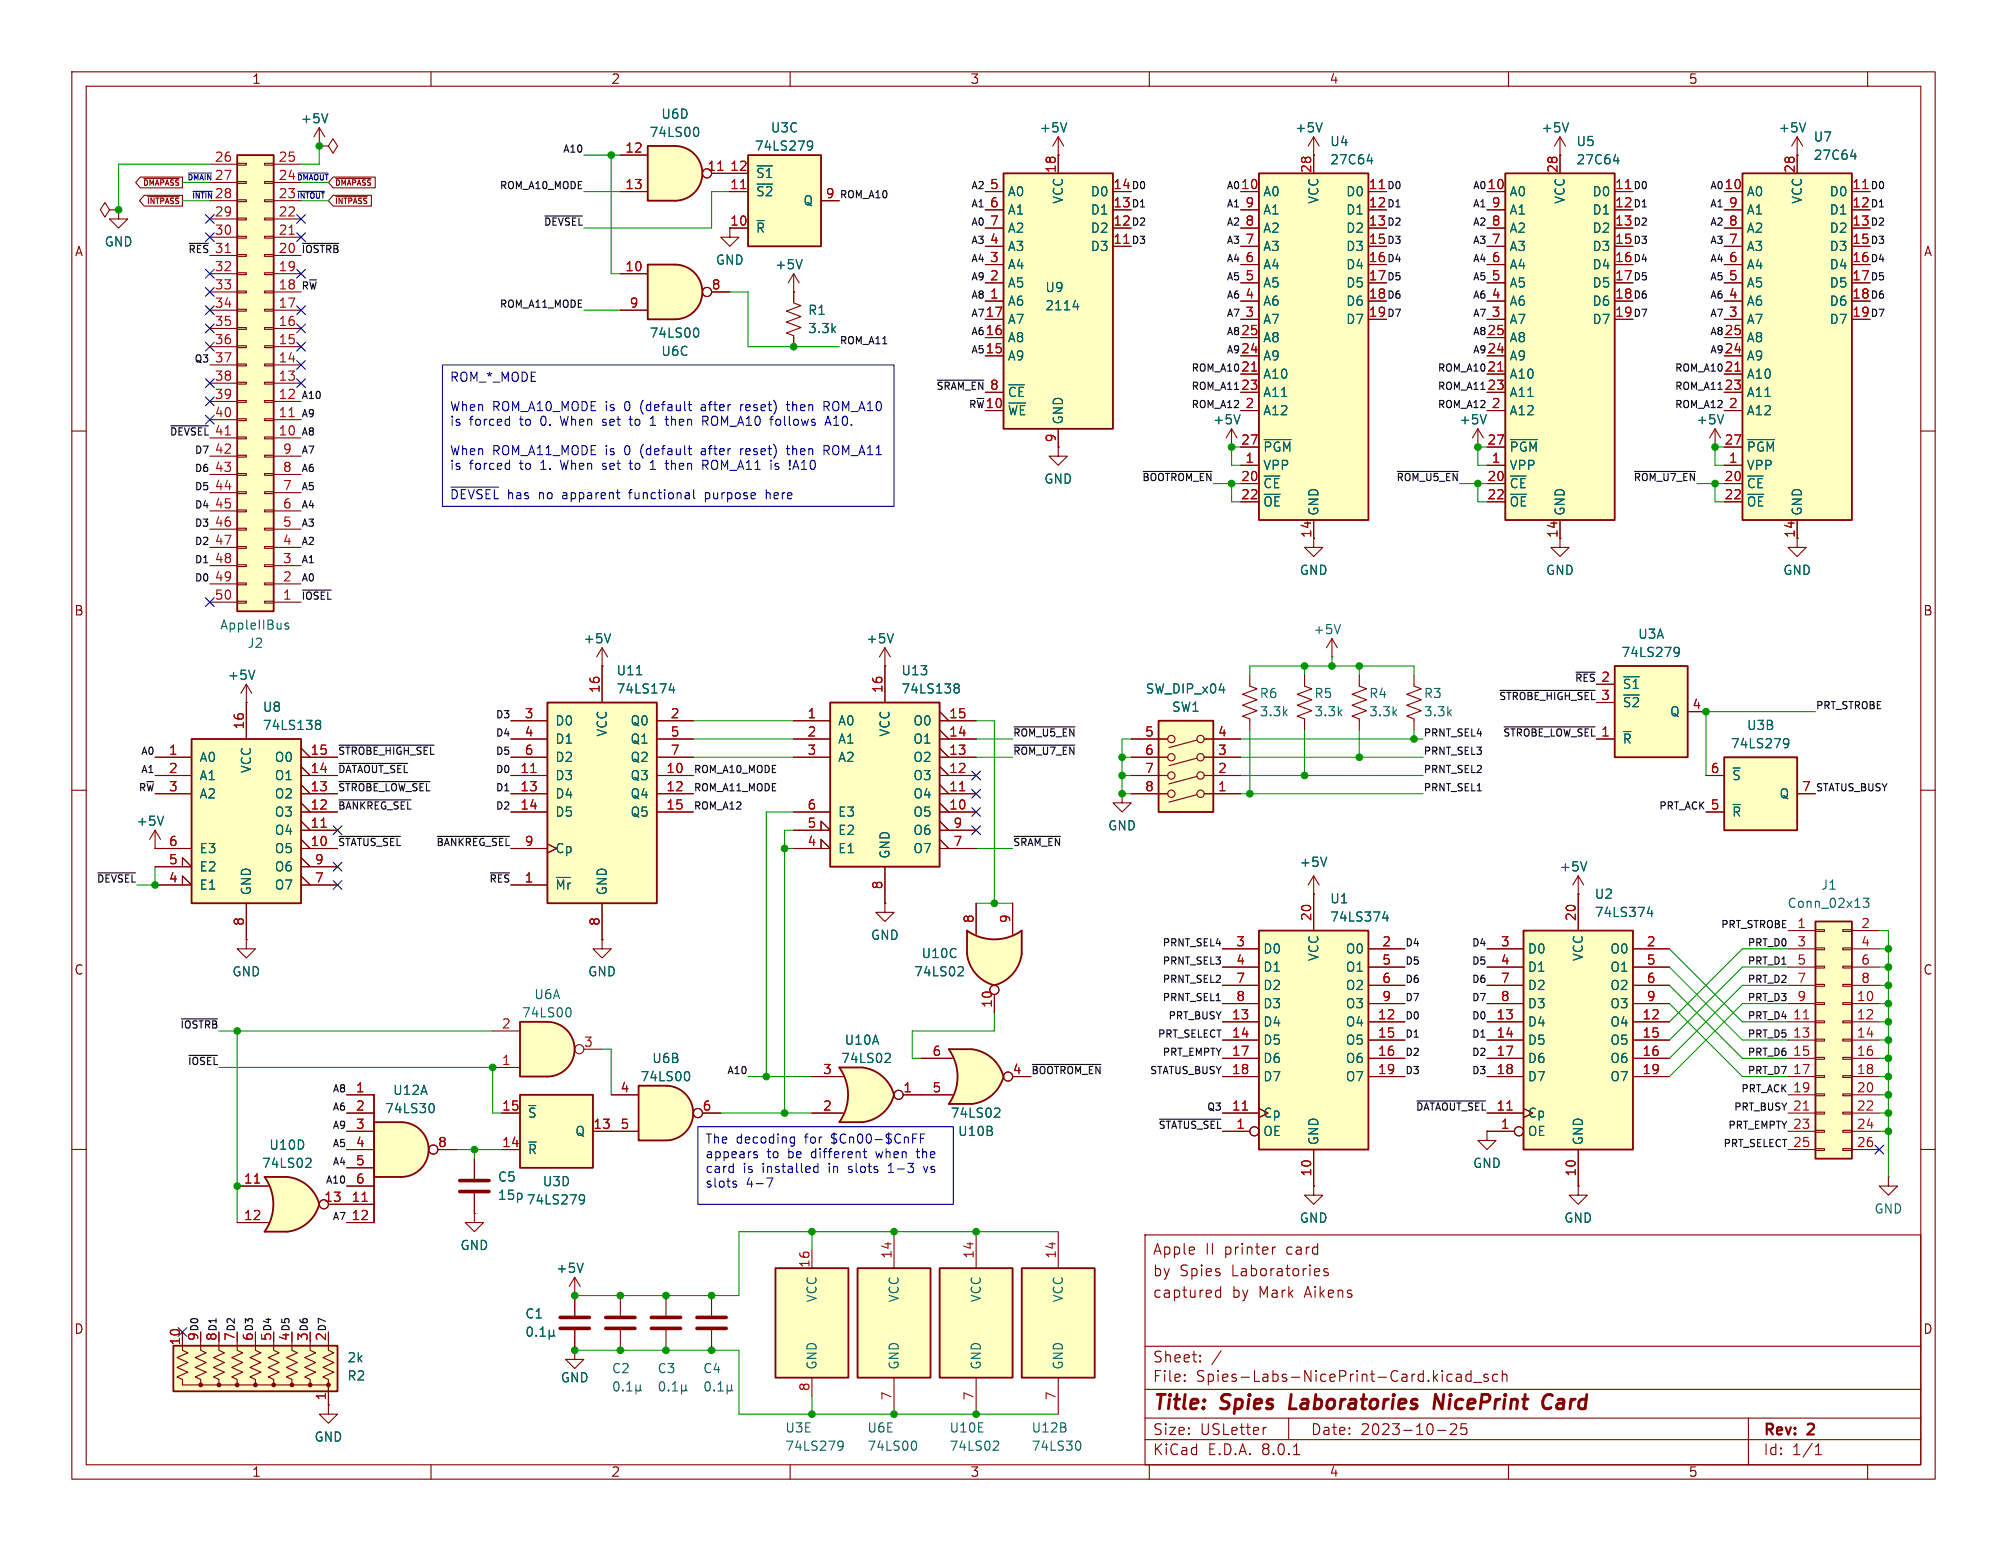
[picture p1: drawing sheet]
<svg xmlns="http://www.w3.org/2000/svg" width="279mm" height="216mm" viewBox="0 0 279 216" stroke-linecap="round" stroke-linejoin="round" font-family="sans-serif">
<defs><g id="words">
<g font-size="2.8" fill="#840000">
<text x="160.4" y="196.8">Title:</text>
<text x="170.1" y="196.8">Spies</text>
<text x="180.4" y="196.8">Laboratories</text>
<text x="201.3" y="196.8">NicePrint</text>
<text x="217.2" y="196.8">Card</text>
</g>
<g font-size="2.1" fill="#840000">
<text x="160.4" y="177.9">by</text>
<text x="160.4" y="174.9">Apple</text>
<text x="164.2" y="177.9">Spies</text>
<text x="167.8" y="174.9">II</text>
<text x="170.5" y="174.9">printer</text>
<text x="171.5" y="177.9">Laboratories</text>
<text x="179.2" y="174.9">card</text>
<text x="160.4" y="180.9">captured</text>
<text x="171.5" y="180.9">by</text>
<text x="175.3" y="180.9">Mark</text>
<text x="181.8" y="180.9">Aikens</text>
<text x="160.4" y="189.9">Sheet:</text>
<text x="160.4" y="192.6">File:</text>
<text x="166.5" y="192.6">Spies-Labs-NicePrint-Card.kicad_sch</text>
<text x="160.4" y="202.8">KiCad</text>
<text x="160.4" y="200">Size:</text>
<text x="167.1" y="200">USLetter</text>
<text x="168.1" y="202.8">E.D.A.</text>
<text x="175.7" y="202.8">8.0.1</text>
<text x="182.4" y="200">Date:</text>
<text x="189.4" y="200">2023-10-25</text>
<text x="245.4" y="200.2">Rev:</text>
<text x="245.4" y="202.8">Id:</text>
<text x="249.5" y="202.8">1/1</text>
<text x="251.8" y="200.2">2</text>
</g>
<g font-size="1.8" fill="#840000">
<text x="35" y="11.9">1</text>
<text x="85" y="11.9">2</text>
<text x="135" y="11.9">3</text>
<text x="185" y="11.9">4</text>
<text x="235" y="11.9">5</text>
<text x="10.3" y="35.9">A</text>
<text x="101.6" y="31.5">10</text>
<text x="267.7" y="35.9">A</text>
<text x="182.6" y="75" transform="rotate(-90 182.6 75)">14</text>
<text x="10.3" y="85.9">B</text>
<text x="267.7" y="85.9">B</text>
<text x="10.3" y="135.9">C</text>
<text x="267.7" y="135.9">C</text>
<text x="10.3" y="185.9">D</text>
<text x="267.7" y="185.9">D</text>
<text x="35" y="205.8">1</text>
<text x="85" y="205.8">2</text>
<text x="135" y="205.8">3</text>
<text x="185" y="205.8">4</text>
<text x="235" y="205.8">5</text>
</g>
<g font-size="1.8" fill="#006464">
<text x="41.8" y="17.4">+5V</text>
<text x="92" y="16.7">U6D</text>
<text x="90.3" y="19.3">74LS00</text>
<text x="105" y="21.2">74LS279</text>
<text x="107.2" y="18.6">U3C</text>
<text x="144.6" y="18.6">+5V</text>
<text x="180.2" y="18.6">+5V</text>
<text x="185.1" y="20.5">U4</text>
<text x="185.1" y="23.1">27C64</text>
<text x="214.5" y="18.6">+5V</text>
<text x="219.4" y="20.5">U5</text>
<text x="219.4" y="23.1">27C64</text>
<text x="247.5" y="18.6">+5V</text>
<text x="252.4" y="19.9">U7</text>
<text x="252.4" y="22.5">27C64</text>
<text x="105.2" y="27.5">~{S2}</text>
<text x="105.2" y="25">~{S1}</text>
<text x="111.8" y="28.8">Q</text>
<text x="140.2" y="27.5">A0</text>
<text x="148.2" y="28.5" transform="rotate(-90 148.2 28.5)">VCC</text>
<text x="151.7" y="27.5">D0</text>
<text x="175.8" y="27.5">A0</text>
<text x="183.7" y="28.5" transform="rotate(-90 183.7 28.5)">VCC</text>
<text x="187.3" y="27.5">D0</text>
<text x="210.1" y="27.5">A0</text>
<text x="218" y="28.5" transform="rotate(-90 218 28.5)">VCC</text>
<text x="221.6" y="27.5">D0</text>
<text x="243.1" y="27.5">A0</text>
<text x="251.1" y="28.5" transform="rotate(-90 251.1 28.5)">VCC</text>
<text x="254.6" y="27.5">D0</text>
<text x="14.5" y="34.5">GND</text>
<text x="105.2" y="32.6">~{R}</text>
<text x="140.2" y="35.2">A3</text>
<text x="140.2" y="30.1">A1</text>
<text x="140.2" y="32.6">A2</text>
<text x="151.7" y="35.2">D3</text>
<text x="151.7" y="32.6">D2</text>
<text x="151.7" y="30.1">D1</text>
<text x="175.8" y="35.2">A3</text>
<text x="175.8" y="32.6">A2</text>
<text x="175.8" y="30.1">A1</text>
<text x="187.3" y="30.1">D1</text>
<text x="187.3" y="32.6">D2</text>
<text x="187.3" y="35.2">D3</text>
<text x="210.1" y="35.2">A3</text>
<text x="210.1" y="32.6">A2</text>
<text x="210.1" y="30.1">A1</text>
<text x="221.6" y="30.1">D1</text>
<text x="221.6" y="32.6">D2</text>
<text x="221.6" y="35.2">D3</text>
<text x="243.1" y="35.2">A3</text>
<text x="243.1" y="32.6">A2</text>
<text x="243.1" y="30.1">A1</text>
<text x="254.6" y="30.1">D1</text>
<text x="254.6" y="32.6">D2</text>
<text x="254.6" y="35.2">D3</text>
<text x="99.6" y="37.1">GND</text>
<text x="107.8" y="37.7">+5V</text>
<text x="140.2" y="40.2">A5</text>
<text x="140.2" y="37.7">A4</text>
<text x="145.4" y="40.9">U9</text>
<text x="175.8" y="40.2">A5</text>
<text x="175.8" y="37.7">A4</text>
<text x="187.3" y="37.7">D4</text>
<text x="187.3" y="40.2">D5</text>
<text x="210.1" y="40.2">A5</text>
<text x="210.1" y="37.7">A4</text>
<text x="221.6" y="37.7">D4</text>
<text x="221.6" y="40.2">D5</text>
<text x="243.1" y="40.2">A5</text>
<text x="243.1" y="37.7">A4</text>
<text x="254.6" y="37.7">D4</text>
<text x="254.6" y="40.2">D5</text>
<text x="90.3" y="47.2">74LS00</text>
<text x="112.4" y="44">R1</text>
<text x="112.4" y="46.6">3.3k</text>
<text x="140.2" y="42.8">A6</text>
<text x="140.2" y="47.9">A8</text>
<text x="140.2" y="45.3">A7</text>
<text x="145.4" y="43.4">2114</text>
<text x="175.8" y="47.9">A8</text>
<text x="175.8" y="45.3">A7</text>
<text x="175.8" y="42.8">A6</text>
<text x="187.3" y="42.8">D6</text>
<text x="187.3" y="45.3">D7</text>
<text x="210.1" y="47.9">A8</text>
<text x="210.1" y="45.3">A7</text>
<text x="210.1" y="42.8">A6</text>
<text x="221.6" y="42.8">D6</text>
<text x="221.6" y="45.3">D7</text>
<text x="243.1" y="47.9">A8</text>
<text x="243.1" y="45.3">A7</text>
<text x="243.1" y="42.8">A6</text>
<text x="254.6" y="42.8">D6</text>
<text x="254.6" y="45.3">D7</text>
<text x="92" y="49.8">U6C</text>
<text x="140.2" y="50.4">A9</text>
<text x="175.8" y="52.9">A10</text>
<text x="175.8" y="50.4">A9</text>
<text x="210.1" y="52.9">A10</text>
<text x="210.1" y="50.4">A9</text>
<text x="243.1" y="52.9">A10</text>
<text x="243.1" y="50.4">A9</text>
<text x="140.2" y="58">~{WE}</text>
<text x="140.2" y="55.5">~{CE}</text>
<text x="148.2" y="59.2" transform="rotate(-90 148.2 59.2)">GND</text>
<text x="168.8" y="59.3">+5V</text>
<text x="175.8" y="58">A12</text>
<text x="175.8" y="55.5">A11</text>
<text x="203.1" y="59.3">+5V</text>
<text x="210.1" y="58">A12</text>
<text x="210.1" y="55.5">A11</text>
<text x="236.1" y="59.3">+5V</text>
<text x="243.1" y="58">A12</text>
<text x="243.1" y="55.5">A11</text>
<text x="175.8" y="65.6">VPP</text>
<text x="175.8" y="63.1">~{PGM}</text>
<text x="210.1" y="65.6">VPP</text>
<text x="210.1" y="63.1">~{PGM}</text>
<text x="243.1" y="65.6">VPP</text>
<text x="243.1" y="63.1">~{PGM}</text>
<text x="145.3" y="67.5">GND</text>
<text x="175.8" y="68.2">~{CE}</text>
<text x="175.8" y="70.7">~{OE}</text>
<text x="183.7" y="71.9" transform="rotate(-90 183.7 71.9)">GND</text>
<text x="210.1" y="68.2">~{CE}</text>
<text x="210.1" y="70.7">~{OE}</text>
<text x="218" y="71.9" transform="rotate(-90 218 71.9)">GND</text>
<text x="243.1" y="68.2">~{CE}</text>
<text x="243.1" y="70.7">~{OE}</text>
<text x="251.1" y="71.9" transform="rotate(-90 251.1 71.9)">GND</text>
<text x="180.8" y="80.2">GND</text>
<text x="215.1" y="80.2">GND</text>
<text x="248.2" y="80.2">GND</text>
<text x="30.6" y="87.9">AppleIIBus</text>
<text x="81.1" y="89.8">+5V</text>
<text x="120.5" y="89.8">+5V</text>
<text x="182.7" y="88.5">+5V</text>
<text x="228" y="89.1">U3A</text>
<text x="31.6" y="94.8">+5V</text>
<text x="34.4" y="90.4">J2</text>
<text x="85.7" y="94.2">U11</text>
<text x="125.4" y="94.2">U13</text>
<text x="225.6" y="91.7">74LS279</text>
<text x="36.5" y="99.3">U8</text>
<text x="36.5" y="101.8">74LS138</text>
<text x="77.2" y="101.2">D0</text>
<text x="85.7" y="96.7">74LS174</text>
<text x="87.7" y="101.2">Q0</text>
<text x="116.6" y="101.2">A0</text>
<text x="125.4" y="96.7">74LS138</text>
<text x="127.1" y="101.2">O0</text>
<text x="159.4" y="96.7">SW_DIP_x04</text>
<text x="163.1" y="99.3">SW1</text>
<text x="175.3" y="97.4">R6</text>
<text x="175.3" y="99.9">3.3k</text>
<text x="182.9" y="97.4">R5</text>
<text x="182.9" y="99.9">3.3k</text>
<text x="190.5" y="97.4">R4</text>
<text x="190.5" y="99.9">3.3k</text>
<text x="198.1" y="97.4">R3</text>
<text x="198.1" y="99.9">3.3k</text>
<text x="225.8" y="96.1">~{S1}</text>
<text x="225.8" y="98.7">~{S2}</text>
<text x="232.4" y="99.9">Q</text>
<text x="243.1" y="101.8">U3B</text>
<text x="27.7" y="106.3">A0</text>
<text x="35.2" y="107.7" transform="rotate(-90 35.2 107.7)">VCC</text>
<text x="38.2" y="106.3">O0</text>
<text x="77.2" y="103.7">D1</text>
<text x="77.2" y="106.3">D2</text>
<text x="84.7" y="102.6" transform="rotate(-90 84.7 102.6)">VCC</text>
<text x="87.7" y="103.7">Q1</text>
<text x="87.7" y="106.3">Q2</text>
<text x="116.6" y="103.7">A1</text>
<text x="116.6" y="106.3">A2</text>
<text x="124.1" y="102.6" transform="rotate(-90 124.1 102.6)">VCC</text>
<text x="127.1" y="106.3">O2</text>
<text x="127.1" y="103.7">O1</text>
<text x="225.8" y="103.7">~{R}</text>
<text x="240.9" y="104.4">74LS279</text>
<text x="27.7" y="108.8">A1</text>
<text x="27.7" y="111.4">A2</text>
<text x="38.2" y="113.9">O3</text>
<text x="38.2" y="111.4">O2</text>
<text x="38.2" y="108.8">O1</text>
<text x="77.2" y="108.8">D3</text>
<text x="77.2" y="111.4">D4</text>
<text x="77.2" y="113.9">D5</text>
<text x="87.7" y="108.8">Q3</text>
<text x="87.7" y="111.4">Q4</text>
<text x="87.7" y="113.9">Q5</text>
<text x="116.6" y="113.9">E3</text>
<text x="127.1" y="113.9">O5</text>
<text x="127.1" y="111.4">O4</text>
<text x="127.1" y="108.8">O3</text>
<text x="241" y="113.9">~{R}</text>
<text x="241" y="108.8">~{S}</text>
<text x="247.6" y="111.4">Q</text>
<text x="18.9" y="115.2">+5V</text>
<text x="27.7" y="119">E3</text>
<text x="38.2" y="119">O5</text>
<text x="38.2" y="116.4">O4</text>
<text x="77.2" y="119">Cp</text>
<text x="116.6" y="119">E1</text>
<text x="116.6" y="116.4">E2</text>
<text x="124.1" y="119.6" transform="rotate(-90 124.1 119.6)">GND</text>
<text x="127.1" y="119">O7</text>
<text x="127.1" y="116.4">O6</text>
<text x="154.2" y="115.8">GND</text>
<text x="27.7" y="124.1">E1</text>
<text x="27.7" y="121.5">E2</text>
<text x="35.2" y="124.7" transform="rotate(-90 35.2 124.7)">GND</text>
<text x="38.2" y="124.1">O7</text>
<text x="38.2" y="121.5">O6</text>
<text x="77.2" y="124.1">~{Mr}</text>
<text x="84.7" y="124.7" transform="rotate(-90 84.7 124.7)">GND</text>
<text x="180.8" y="120.9">+5V</text>
<text x="185.1" y="126">U1</text>
<text x="217" y="121.5">+5V</text>
<text x="221.9" y="125.3">U2</text>
<text x="253.4" y="124.1">J1</text>
<text x="121.2" y="131">GND</text>
<text x="185.1" y="128.5">74LS374</text>
<text x="221.9" y="127.9">74LS374</text>
<text x="248.8" y="126.6">Conn_02x13</text>
<text x="32.3" y="136.1">GND</text>
<text x="81.8" y="136.1">GND</text>
<text x="127.2" y="136.1">74LS02</text>
<text x="128.2" y="133.6">U10C</text>
<text x="175.8" y="132.9">D0</text>
<text x="175.8" y="135.5">D1</text>
<text x="183.7" y="133.9" transform="rotate(-90 183.7 133.9)">VCC</text>
<text x="187.2" y="132.9">O0</text>
<text x="187.2" y="135.5">O1</text>
<text x="212.6" y="132.9">D0</text>
<text x="212.6" y="135.5">D1</text>
<text x="220.6" y="133.9" transform="rotate(-90 220.6 133.9)">VCC</text>
<text x="224.1" y="132.9">O0</text>
<text x="224.1" y="135.5">O1</text>
<text x="72.6" y="141.8">74LS00</text>
<text x="74.3" y="139.3">U6A</text>
<text x="175.8" y="143.1">D4</text>
<text x="175.8" y="138">D2</text>
<text x="175.8" y="140.6">D3</text>
<text x="187.2" y="143.1">O4</text>
<text x="187.2" y="138">O2</text>
<text x="187.2" y="140.6">O3</text>
<text x="212.6" y="143.1">D4</text>
<text x="212.6" y="138">D2</text>
<text x="212.6" y="140.6">D3</text>
<text x="224.1" y="143.1">O4</text>
<text x="224.1" y="138">O2</text>
<text x="224.1" y="140.6">O3</text>
<text x="90.7" y="148.2">U6B</text>
<text x="117" y="148.2">74LS02</text>
<text x="117.5" y="145.6">U10A</text>
<text x="175.8" y="145.6">D5</text>
<text x="175.8" y="148.2">D6</text>
<text x="187.2" y="145.6">O5</text>
<text x="187.2" y="148.2">O6</text>
<text x="212.6" y="145.6">D5</text>
<text x="212.6" y="148.2">D6</text>
<text x="224.1" y="145.6">O5</text>
<text x="224.1" y="148.2">O6</text>
<text x="53.5" y="155.2">74LS30</text>
<text x="54.6" y="152.6">U12A</text>
<text x="73.4" y="155.8">~{S}</text>
<text x="89.1" y="150.7">74LS00</text>
<text x="132.3" y="155.8">74LS02</text>
<text x="175.8" y="155.8">Cp</text>
<text x="175.8" y="150.7">D7</text>
<text x="187.2" y="150.7">O7</text>
<text x="212.6" y="155.8">Cp</text>
<text x="212.6" y="150.7">D7</text>
<text x="224.1" y="150.7">O7</text>
<text x="37.4" y="160.2">U10D</text>
<text x="73.4" y="160.9">~{R}</text>
<text x="80" y="158.3">Q</text>
<text x="133.3" y="158.3">U10B</text>
<text x="175.8" y="158.3">OE</text>
<text x="183.7" y="159.5" transform="rotate(-90 183.7 159.5)">GND</text>
<text x="212.6" y="158.3">OE</text>
<text x="220.6" y="159.5" transform="rotate(-90 220.6 159.5)">GND</text>
<text x="36.4" y="162.8">74LS02</text>
<text x="69.2" y="164.7">C5</text>
<text x="69.2" y="167.2">15p</text>
<text x="73.2" y="167.9">74LS279</text>
<text x="75.5" y="165.3">U3D</text>
<text x="205" y="162.8">GND</text>
<text x="180.8" y="170.4">GND</text>
<text x="217.7" y="170.4">GND</text>
<text x="260.9" y="169.1">GND</text>
<text x="64" y="174.2">GND</text>
<text x="77.3" y="177.4">+5V</text>
<text x="73" y="183.7">C1</text>
<text x="113.9" y="181.4" transform="rotate(-90 113.9 181.4)">VCC</text>
<text x="125.3" y="181.4" transform="rotate(-90 125.3 181.4)">VCC</text>
<text x="136.8" y="181.4" transform="rotate(-90 136.8 181.4)">VCC</text>
<text x="148.2" y="181.4" transform="rotate(-90 148.2 181.4)">VCC</text>
<text x="48.3" y="189.8">2k</text>
<text x="85.1" y="191.4">C2</text>
<text x="91.4" y="191.4">C3</text>
<text x="97.8" y="191.4">C4</text>
<text x="113.9" y="190.8" transform="rotate(-90 113.9 190.8)">GND</text>
<text x="125.3" y="190.8" transform="rotate(-90 125.3 190.8)">GND</text>
<text x="136.8" y="190.8" transform="rotate(-90 136.8 190.8)">GND</text>
<text x="148.2" y="190.8" transform="rotate(-90 148.2 190.8)">GND</text>
<text x="48.3" y="192.4">R2</text>
<text x="78" y="192.6">GND</text>
<text x="43.7" y="200.9">GND</text>
<text x="109.2" y="202.2">74LS279</text>
<text x="109.2" y="199.6">U3E</text>
<text x="120.7" y="199.6">U6E</text>
<text x="120.7" y="202.2">74LS00</text>
<text x="132.1" y="199.6">U10E</text>
<text x="132.1" y="202.2">74LS02</text>
<text x="143.5" y="199.6">U12B</text>
<text x="143.5" y="202.2">74LS30</text>
</g>
<g font-size="1.8" fill="#a90000">
<text x="29.8" y="22.6">26</text>
<text x="38.7" y="22.6">25</text>
<text x="87" y="21.3">12</text>
<text x="98.4" y="23.9">11</text>
<text x="101.6" y="23.9">12</text>
<text x="38.7" y="27.7">23</text>
<text x="38.7" y="25.1">24</text>
<text x="87" y="26.4">13</text>
<text x="101.6" y="26.4">11</text>
<text x="114.9" y="27.7">9</text>
<text x="137.7" y="26.4">5</text>
<text x="137.7" y="29">6</text>
<text x="147.1" y="24.2" transform="rotate(-90 147.1 24.2)">18</text>
<text x="154.9" y="29">13</text>
<text x="154.9" y="26.4">14</text>
<text x="172.7" y="26.4">10</text>
<text x="173.3" y="29">9</text>
<text x="182.6" y="24.2" transform="rotate(-90 182.6 24.2)">28</text>
<text x="190.5" y="26.4">11</text>
<text x="190.5" y="29">12</text>
<text x="207" y="26.4">10</text>
<text x="207.6" y="29">9</text>
<text x="216.9" y="24.2" transform="rotate(-90 216.9 24.2)">28</text>
<text x="224.7" y="26.4">11</text>
<text x="224.7" y="29">12</text>
<text x="240" y="26.4">10</text>
<text x="240.6" y="29">9</text>
<text x="249.9" y="24.2" transform="rotate(-90 249.9 24.2)">28</text>
<text x="257.8" y="26.4">11</text>
<text x="257.8" y="29">12</text>
<text x="29.8" y="30.2">29</text>
<text x="29.8" y="32.8">30</text>
<text x="29.8" y="35.3">31</text>
<text x="38.7" y="35.3">20</text>
<text x="38.7" y="32.8">21</text>
<text x="38.7" y="30.2">22</text>
<text x="137.7" y="34">4</text>
<text x="137.7" y="31.5">7</text>
<text x="154.9" y="34">11</text>
<text x="154.9" y="31.5">12</text>
<text x="173.3" y="34">7</text>
<text x="173.3" y="31.5">8</text>
<text x="190.5" y="31.5">13</text>
<text x="190.5" y="34">15</text>
<text x="207.6" y="34">7</text>
<text x="207.6" y="31.5">8</text>
<text x="224.7" y="31.5">13</text>
<text x="224.7" y="34">15</text>
<text x="240.6" y="34">7</text>
<text x="240.6" y="31.5">8</text>
<text x="257.8" y="31.5">13</text>
<text x="257.8" y="34">15</text>
<text x="29.8" y="37.8">32</text>
<text x="29.8" y="40.4">33</text>
<text x="38.7" y="40.4">18</text>
<text x="38.7" y="37.8">19</text>
<text x="87" y="37.8">10</text>
<text x="99" y="40.4">8</text>
<text x="137.7" y="41.7">1</text>
<text x="137.7" y="39.1">2</text>
<text x="137.7" y="36.6">3</text>
<text x="173.3" y="41.7">4</text>
<text x="173.3" y="39.1">5</text>
<text x="173.3" y="36.6">6</text>
<text x="190.5" y="36.6">16</text>
<text x="190.5" y="39.1">17</text>
<text x="190.5" y="41.7">18</text>
<text x="207.6" y="41.7">4</text>
<text x="207.6" y="39.1">5</text>
<text x="207.6" y="36.6">6</text>
<text x="224.7" y="36.6">16</text>
<text x="224.7" y="39.1">17</text>
<text x="224.7" y="41.7">18</text>
<text x="240.6" y="41.7">4</text>
<text x="240.6" y="39.1">5</text>
<text x="240.6" y="36.6">6</text>
<text x="257.8" y="36.6">16</text>
<text x="257.8" y="39.1">17</text>
<text x="257.8" y="41.7">18</text>
<text x="29.8" y="42.9">34</text>
<text x="29.8" y="45.5">35</text>
<text x="38.7" y="45.5">16</text>
<text x="38.7" y="42.9">17</text>
<text x="87.6" y="42.9">9</text>
<text x="137.1" y="46.7">16</text>
<text x="137.1" y="44.2">17</text>
<text x="172.7" y="46.7">25</text>
<text x="173.3" y="44.2">3</text>
<text x="190.5" y="44.2">19</text>
<text x="207" y="46.7">25</text>
<text x="207.6" y="44.2">3</text>
<text x="224.7" y="44.2">19</text>
<text x="240" y="46.7">25</text>
<text x="240.6" y="44.2">3</text>
<text x="257.8" y="44.2">19</text>
<text x="29.8" y="48">36</text>
<text x="29.8" y="50.5">37</text>
<text x="29.8" y="53.1">38</text>
<text x="38.7" y="53.1">13</text>
<text x="38.7" y="50.5">14</text>
<text x="38.7" y="48">15</text>
<text x="137.1" y="49.3">15</text>
<text x="172.7" y="51.8">21</text>
<text x="172.7" y="49.3">24</text>
<text x="207" y="51.8">21</text>
<text x="207" y="49.3">24</text>
<text x="240" y="51.8">21</text>
<text x="240" y="49.3">24</text>
<text x="29.8" y="55.6">39</text>
<text x="29.8" y="58.2">40</text>
<text x="38.7" y="58.2">11</text>
<text x="38.7" y="55.6">12</text>
<text x="137.1" y="56.9">10</text>
<text x="137.7" y="54.4">8</text>
<text x="172.7" y="54.4">23</text>
<text x="173.3" y="56.9">2</text>
<text x="207" y="54.4">23</text>
<text x="207.6" y="56.9">2</text>
<text x="240" y="54.4">23</text>
<text x="240.6" y="56.9">2</text>
<text x="29.8" y="60.7">41</text>
<text x="29.8" y="63.2">42</text>
<text x="29.8" y="65.8">43</text>
<text x="38.7" y="60.7">10</text>
<text x="39.3" y="65.8">8</text>
<text x="39.3" y="63.2">9</text>
<text x="147.1" y="61.7" transform="rotate(-90 147.1 61.7)">9</text>
<text x="172.7" y="62">27</text>
<text x="173.3" y="64.5">1</text>
<text x="207" y="62">27</text>
<text x="207.6" y="64.5">1</text>
<text x="240" y="62">27</text>
<text x="240.6" y="64.5">1</text>
<text x="29.8" y="68.3">44</text>
<text x="29.8" y="70.9">45</text>
<text x="39.3" y="70.9">6</text>
<text x="39.3" y="68.3">7</text>
<text x="172.7" y="67.1">20</text>
<text x="172.7" y="69.6">22</text>
<text x="207" y="67.1">20</text>
<text x="207" y="69.6">22</text>
<text x="240" y="67.1">20</text>
<text x="240" y="69.6">22</text>
<text x="29.8" y="73.4">46</text>
<text x="29.8" y="75.9">47</text>
<text x="39.3" y="75.9">4</text>
<text x="39.3" y="73.4">5</text>
<text x="216.9" y="75" transform="rotate(-90 216.9 75)">14</text>
<text x="249.9" y="75" transform="rotate(-90 249.9 75)">14</text>
<text x="29.8" y="78.5">48</text>
<text x="29.8" y="81">49</text>
<text x="29.8" y="83.6">50</text>
<text x="39.3" y="83.6">1</text>
<text x="39.3" y="81">2</text>
<text x="39.3" y="78.5">3</text>
<text x="222.8" y="95">2</text>
<text x="34" y="101.6" transform="rotate(-90 34 101.6)">16</text>
<text x="73" y="100.1">3</text>
<text x="83.6" y="96.6" transform="rotate(-90 83.6 96.6)">16</text>
<text x="93.3" y="100.1">2</text>
<text x="112.3" y="100.1">1</text>
<text x="122.9" y="96.6" transform="rotate(-90 122.9 96.6)">16</text>
<text x="132" y="100.1">15</text>
<text x="222.8" y="97.5">3</text>
<text x="235.5" y="98.8">4</text>
<text x="23.4" y="105.2">1</text>
<text x="23.4" y="107.7">2</text>
<text x="43.1" y="107.7">14</text>
<text x="43.1" y="105.2">15</text>
<text x="72.3" y="107.7">11</text>
<text x="73" y="102.6">4</text>
<text x="73" y="105.2">6</text>
<text x="92.7" y="107.7">10</text>
<text x="93.3" y="102.6">5</text>
<text x="93.3" y="105.2">7</text>
<text x="112.3" y="102.6">2</text>
<text x="112.3" y="105.2">3</text>
<text x="132" y="107.7">12</text>
<text x="132" y="105.2">13</text>
<text x="132" y="102.6">14</text>
<text x="159.3" y="102.6">5</text>
<text x="159.3" y="105.2">6</text>
<text x="159.3" y="107.7">7</text>
<text x="169.5" y="107.7">2</text>
<text x="169.5" y="105.2">3</text>
<text x="169.5" y="102.6">4</text>
<text x="222.8" y="102.6">1</text>
<text x="238.1" y="107.7">6</text>
<text x="23.4" y="110.2">3</text>
<text x="43.1" y="112.8">12</text>
<text x="43.1" y="110.2">13</text>
<text x="72.3" y="110.2">13</text>
<text x="72.3" y="112.8">14</text>
<text x="92.7" y="110.2">12</text>
<text x="92.7" y="112.8">15</text>
<text x="112.3" y="112.8">6</text>
<text x="132" y="112.8">10</text>
<text x="132" y="110.2">11</text>
<text x="159.3" y="110.2">8</text>
<text x="169.5" y="110.2">1</text>
<text x="238.1" y="112.8">5</text>
<text x="250.8" y="110.2">7</text>
<text x="23.4" y="117.9">6</text>
<text x="43.1" y="117.9">10</text>
<text x="43.1" y="115.3">11</text>
<text x="73" y="117.9">9</text>
<text x="112.3" y="117.9">4</text>
<text x="112.3" y="115.3">5</text>
<text x="132.6" y="117.9">7</text>
<text x="132.6" y="115.3">9</text>
<text x="23.4" y="122.9">4</text>
<text x="23.4" y="120.4">5</text>
<text x="43.7" y="122.9">7</text>
<text x="43.7" y="120.4">9</text>
<text x="73" y="122.9">1</text>
<text x="122.9" y="123.9" transform="rotate(-90 122.9 123.9)">8</text>
<text x="34" y="129" transform="rotate(-90 34 129)">8</text>
<text x="83.6" y="129" transform="rotate(-90 83.6 129)">8</text>
<text x="135.6" y="128.6" transform="rotate(-90 135.6 128.6)">8</text>
<text x="140.7" y="128.6" transform="rotate(-90 140.7 128.6)">9</text>
<text x="172" y="131.8">3</text>
<text x="182.6" y="128.3" transform="rotate(-90 182.6 128.3)">20</text>
<text x="192.3" y="131.8">2</text>
<text x="208.8" y="131.8">3</text>
<text x="219.5" y="128.3" transform="rotate(-90 219.5 128.3)">20</text>
<text x="229.2" y="131.8">2</text>
<text x="250.1" y="129.3">1</text>
<text x="250.1" y="131.8">3</text>
<text x="259" y="129.3">2</text>
<text x="259" y="131.8">4</text>
<text x="172" y="134.4">4</text>
<text x="172" y="136.9">7</text>
<text x="192.3" y="134.4">5</text>
<text x="192.3" y="136.9">6</text>
<text x="208.8" y="134.4">4</text>
<text x="208.8" y="136.9">7</text>
<text x="229.2" y="134.4">5</text>
<text x="229.2" y="136.9">6</text>
<text x="250.1" y="134.4">5</text>
<text x="250.1" y="136.9">7</text>
<text x="259" y="134.4">6</text>
<text x="259" y="136.9">8</text>
<text x="69.8" y="143.3">2</text>
<text x="138.2" y="140.4" transform="rotate(-90 138.2 140.4)">10</text>
<text x="171.4" y="142">13</text>
<text x="172" y="139.4">8</text>
<text x="191.7" y="142">12</text>
<text x="192.3" y="139.4">9</text>
<text x="208.2" y="142">13</text>
<text x="208.8" y="139.4">8</text>
<text x="228.6" y="142">12</text>
<text x="229.2" y="139.4">9</text>
<text x="249.5" y="142">11</text>
<text x="250.1" y="139.4">9</text>
<text x="258.4" y="139.4">10</text>
<text x="258.4" y="142">12</text>
<text x="69.8" y="148.3">1</text>
<text x="81.2" y="145.8">3</text>
<text x="114.5" y="149.6">3</text>
<text x="129.7" y="147.1">6</text>
<text x="140.9" y="149.6">4</text>
<text x="171.4" y="144.5">14</text>
<text x="171.4" y="147.1">17</text>
<text x="171.4" y="149.6">18</text>
<text x="191.7" y="144.5">15</text>
<text x="191.7" y="147.1">16</text>
<text x="191.7" y="149.6">19</text>
<text x="208.2" y="144.5">14</text>
<text x="208.2" y="147.1">17</text>
<text x="208.2" y="149.6">18</text>
<text x="228.6" y="144.5">15</text>
<text x="228.6" y="147.1">16</text>
<text x="228.6" y="149.6">19</text>
<text x="249.5" y="144.5">13</text>
<text x="249.5" y="147.1">15</text>
<text x="249.5" y="149.6">17</text>
<text x="258.4" y="144.5">14</text>
<text x="258.4" y="147.1">16</text>
<text x="258.4" y="149.6">18</text>
<text x="49.5" y="152.1">1</text>
<text x="49.5" y="154.7">2</text>
<text x="69.8" y="154.7">15</text>
<text x="86.3" y="152.1">4</text>
<text x="97.7" y="154.7">6</text>
<text x="114.5" y="154.7">2</text>
<text x="125.7" y="152.1">1</text>
<text x="129.7" y="152.1">5</text>
<text x="171.4" y="154.7">11</text>
<text x="208.2" y="154.7">11</text>
<text x="249.5" y="152.1">19</text>
<text x="249.5" y="154.7">21</text>
<text x="258.4" y="152.1">20</text>
<text x="258.4" y="154.7">22</text>
<text x="49.5" y="157.2">3</text>
<text x="49.5" y="159.8">4</text>
<text x="60.9" y="159.8">8</text>
<text x="69.8" y="159.8">14</text>
<text x="82.5" y="157.2">13</text>
<text x="86.3" y="157.2">5</text>
<text x="172" y="157.2">1</text>
<text x="208.8" y="157.2">1</text>
<text x="249.5" y="157.2">23</text>
<text x="249.5" y="159.8">25</text>
<text x="258.4" y="157.2">24</text>
<text x="258.4" y="159.8">26</text>
<text x="33.9" y="164.8">11</text>
<text x="45" y="167.4">13</text>
<text x="48.9" y="167.4">11</text>
<text x="49.5" y="162.3">5</text>
<text x="49.5" y="164.8">6</text>
<text x="182.6" y="163.9" transform="rotate(-90 182.6 163.9)">10</text>
<text x="219.5" y="163.9" transform="rotate(-90 219.5 163.9)">10</text>
<text x="33.9" y="169.9">12</text>
<text x="48.9" y="169.9">12</text>
<text x="112.8" y="176.6" transform="rotate(-90 112.8 176.6)">16</text>
<text x="124.2" y="175.3" transform="rotate(-90 124.2 175.3)">14</text>
<text x="135.6" y="175.3" transform="rotate(-90 135.6 175.3)">14</text>
<text x="147.1" y="175.3" transform="rotate(-90 147.1 175.3)">14</text>
<text x="25.1" y="187.4" transform="rotate(-90 25.1 187.4)">10</text>
<text x="27.7" y="186.8" transform="rotate(-90 27.7 186.8)">9</text>
<text x="30.2" y="186.8" transform="rotate(-90 30.2 186.8)">8</text>
<text x="32.8" y="186.8" transform="rotate(-90 32.8 186.8)">7</text>
<text x="35.3" y="186.8" transform="rotate(-90 35.3 186.8)">6</text>
<text x="37.8" y="186.8" transform="rotate(-90 37.8 186.8)">5</text>
<text x="40.4" y="186.8" transform="rotate(-90 40.4 186.8)">4</text>
<text x="42.9" y="186.8" transform="rotate(-90 42.9 186.8)">3</text>
<text x="45.5" y="186.8" transform="rotate(-90 45.5 186.8)">2</text>
<text x="45.5" y="195" transform="rotate(-90 45.5 195)">1</text>
<text x="112.8" y="193.7" transform="rotate(-90 112.8 193.7)">8</text>
<text x="124.2" y="195" transform="rotate(-90 124.2 195)">7</text>
<text x="135.6" y="195" transform="rotate(-90 135.6 195)">7</text>
<text x="147.1" y="195" transform="rotate(-90 147.1 195)">7</text>
</g>
<g font-size="1.8" fill="#0000c2">
<text x="29.8" y="25.1">27</text>
<text x="29.8" y="27.7">28</text>
<text x="62.5" y="53.5">ROM_*_MODE</text>
<text x="62.5" y="57.6">When</text>
<text x="62.5" y="59.6">is</text>
<text x="65.4" y="59.6">forced</text>
<text x="68.6" y="57.6">ROM_A10_MODE</text>
<text x="72.5" y="59.6">to</text>
<text x="75.6" y="59.6">0.</text>
<text x="78.5" y="59.6">When</text>
<text x="84.4" y="57.6">is</text>
<text x="84.5" y="59.6">set</text>
<text x="87.2" y="57.6">0</text>
<text x="88.6" y="59.6">to</text>
<text x="89.6" y="57.6">(default</text>
<text x="94" y="59.6">then</text>
<text x="98.3" y="57.6">after</text>
<text x="99.3" y="59.6">ROM_A10</text>
<text x="103.9" y="57.6">reset)</text>
<text x="109" y="59.6">follows</text>
<text x="110.7" y="57.6">then</text>
<text x="115.9" y="57.6">ROM_A10</text>
<text x="116.9" y="59.6">A10.</text>
<text x="62.5" y="63.7">When</text>
<text x="62.5" y="65.7">is</text>
<text x="65.4" y="65.7">forced</text>
<text x="68.6" y="63.7">ROM_A11_MODE</text>
<text x="72.5" y="65.7">to</text>
<text x="75.6" y="65.7">1.</text>
<text x="78.5" y="65.7">When</text>
<text x="84.4" y="63.7">is</text>
<text x="84.5" y="65.7">set</text>
<text x="87.2" y="63.7">0</text>
<text x="88.6" y="65.7">to</text>
<text x="89.6" y="63.7">(default</text>
<text x="94" y="65.7">then</text>
<text x="98.3" y="63.7">after</text>
<text x="99.3" y="65.7">ROM_A11</text>
<text x="103.9" y="63.7">reset)</text>
<text x="109" y="65.7">is</text>
<text x="110.7" y="63.7">then</text>
<text x="111.8" y="65.7">!A10</text>
<text x="115.9" y="63.7">ROM_A11</text>
<text x="62.5" y="69.8">~{DEVSEL}</text>
<text x="70.6" y="69.8">has</text>
<text x="75.1" y="69.8">no</text>
<text x="78.6" y="69.8">apparent</text>
<text x="88.1" y="69.8">functional</text>
<text x="98.8" y="69.8">purpose</text>
<text x="107.5" y="69.8">here</text>
<text x="98.1" y="159.5">The</text>
<text x="98.1" y="161.6">appears</text>
<text x="102.5" y="159.5">decoding</text>
<text x="106.8" y="161.6">to</text>
<text x="109.8" y="161.6">be</text>
<text x="112.2" y="159.5">for</text>
<text x="113.2" y="161.6">different</text>
<text x="116" y="159.5">$Cn00-$CnFF</text>
<text x="122.4" y="161.6">when</text>
<text x="128.3" y="161.6">the</text>
<text x="98.1" y="163.6">card</text>
<text x="98.1" y="165.7">slots</text>
<text x="103.5" y="163.6">is</text>
<text x="103.9" y="165.7">4-7</text>
<text x="106.3" y="163.6">installed</text>
<text x="115.7" y="163.6">in</text>
<text x="118.6" y="163.6">slots</text>
<text x="124.3" y="163.6">1-3</text>
<text x="129.5" y="163.6">vs</text>
</g>
<g font-size="1.4" fill="#0f0f0f">
<text x="78.3" y="21.3">A10</text>
<text x="69.5" y="26.4">ROM_A10_MODE</text>
<text x="116.8" y="27.7">ROM_A10</text>
<text x="135.1" y="28.9">A1</text>
<text x="135.1" y="26.4">A2</text>
<text x="157.5" y="26.4">D0</text>
<text x="170.7" y="28.9">A1</text>
<text x="170.7" y="26.4">A0</text>
<text x="193" y="26.4">D0</text>
<text x="204.9" y="28.9">A1</text>
<text x="204.9" y="26.4">A0</text>
<text x="227.3" y="26.4">D0</text>
<text x="238" y="28.9">A1</text>
<text x="238" y="26.4">A0</text>
<text x="260.3" y="26.4">D0</text>
<text x="26.1" y="35.3">~{RES}</text>
<text x="41.9" y="35.3">~{IOSTRB}</text>
<text x="75.6" y="31.5">~{DEVSEL}</text>
<text x="135.1" y="34">A3</text>
<text x="135.1" y="31.5">A0</text>
<text x="157.5" y="34">D3</text>
<text x="170.7" y="31.5">A2</text>
<text x="170.7" y="34">A3</text>
<text x="204.9" y="34">A3</text>
<text x="204.9" y="31.5">A2</text>
<text x="238" y="34">A3</text>
<text x="238" y="31.5">A2</text>
<text x="41.9" y="40.4">R~{W}</text>
<text x="135.1" y="41.6">A8</text>
<text x="135.1" y="36.6">A4</text>
<text x="135.1" y="39.1">A9</text>
<text x="170.7" y="36.6">A4</text>
<text x="170.7" y="39.1">A5</text>
<text x="170.7" y="41.6">A6</text>
<text x="193" y="39.1">D5</text>
<text x="204.9" y="41.6">A6</text>
<text x="204.9" y="39.1">A5</text>
<text x="204.9" y="36.6">A4</text>
<text x="227.3" y="39.1">D5</text>
<text x="238" y="41.6">A6</text>
<text x="238" y="36.6">A4</text>
<text x="238" y="39.1">A5</text>
<text x="260.3" y="39.1">D5</text>
<text x="69.5" y="42.9">ROM_A11_MODE</text>
<text x="116.8" y="48">ROM_A11</text>
<text x="135.1" y="44.2">A7</text>
<text x="135.1" y="46.7">A6</text>
<text x="170.7" y="44.2">A7</text>
<text x="170.7" y="46.7">A8</text>
<text x="204.9" y="44.2">A7</text>
<text x="204.9" y="46.7">A8</text>
<text x="238" y="46.7">A8</text>
<text x="238" y="44.2">A7</text>
<text x="27" y="50.5">Q3</text>
<text x="135.1" y="49.3">A5</text>
<text x="165.7" y="51.8">ROM_A10</text>
<text x="170.7" y="49.3">A9</text>
<text x="200" y="51.8">ROM_A10</text>
<text x="204.9" y="49.3">A9</text>
<text x="233.1" y="51.8">ROM_A10</text>
<text x="238" y="49.3">A9</text>
<text x="41.9" y="55.6">A10</text>
<text x="41.9" y="58.1">A9</text>
<text x="130.2" y="54.3">~{SRAM_EN}</text>
<text x="134.8" y="56.9">R~{W}</text>
<text x="165.7" y="56.9">ROM_A12</text>
<text x="165.7" y="54.3">ROM_A11</text>
<text x="200" y="54.3">ROM_A11</text>
<text x="200" y="56.9">ROM_A12</text>
<text x="233.1" y="54.3">ROM_A11</text>
<text x="233.1" y="56.9">ROM_A12</text>
<text x="23.5" y="60.7">~{DEVSEL}</text>
<text x="27" y="63.2">D7</text>
<text x="27" y="65.8">D6</text>
<text x="41.9" y="65.8">A6</text>
<text x="41.9" y="60.7">A8</text>
<text x="41.9" y="63.2">A7</text>
<text x="27" y="70.8">D4</text>
<text x="27" y="68.3">D5</text>
<text x="41.9" y="68.3">A5</text>
<text x="41.9" y="70.8">A4</text>
<text x="158.9" y="67">~{BOOTROM_EN}</text>
<text x="194.3" y="67">~{ROM_U5_EN}</text>
<text x="227.3" y="67">~{ROM_U7_EN}</text>
<text x="27" y="73.4">D3</text>
<text x="27" y="75.9">D2</text>
<text x="41.9" y="73.4">A3</text>
<text x="41.9" y="75.9">A2</text>
<text x="27" y="81">D0</text>
<text x="27" y="78.5">D1</text>
<text x="41.9" y="83.5">~{IOSEL}</text>
<text x="41.9" y="81">A0</text>
<text x="41.9" y="78.5">A1</text>
<text x="219.1" y="95">~{RES}</text>
<text x="68.9" y="100.1">D3</text>
<text x="208.6" y="97.5">~{STROBE_HIGH_SEL}</text>
<text x="252.7" y="98.8">PRT_STROBE</text>
<text x="19.5" y="107.7">A1</text>
<text x="19.5" y="105.1">A0</text>
<text x="47" y="105.1">~{STROBE_HIGH_SEL}</text>
<text x="47" y="107.7">~{DATAOUT_SEL}</text>
<text x="68.9" y="105.1">D5</text>
<text x="68.9" y="102.6">D4</text>
<text x="68.9" y="107.7">D0</text>
<text x="96.5" y="107.7">ROM_A10_MODE</text>
<text x="141" y="102.6">~{ROM_U5_EN}</text>
<text x="141" y="105.1">~{ROM_U7_EN}</text>
<text x="198.1" y="105.1">PRNT_SEL3</text>
<text x="198.1" y="102.6">PRNT_SEL4</text>
<text x="198.1" y="107.7">PRNT_SEL2</text>
<text x="209.1" y="102.6">~{STROBE_LOW_SEL}</text>
<text x="19.2" y="110.2">R~{W}</text>
<text x="47" y="112.8">~{BANKREG_SEL}</text>
<text x="47" y="110.2">~{STROBE_LOW_SEL}</text>
<text x="68.9" y="112.8">D2</text>
<text x="68.9" y="110.2">D1</text>
<text x="96.5" y="112.8">ROM_A12</text>
<text x="96.5" y="110.2">ROM_A11_MODE</text>
<text x="198.1" y="110.2">PRNT_SEL1</text>
<text x="230.9" y="112.8">PRT_ACK</text>
<text x="252.7" y="110.2">STATUS_BUSY</text>
<text x="47" y="117.8">~{STATUS_SEL}</text>
<text x="60.6" y="117.8">~{BANKREG_SEL}</text>
<text x="141" y="117.8">~{SRAM_EN}</text>
<text x="13.4" y="122.9">~{DEVSEL}</text>
<text x="68" y="122.9">~{RES}</text>
<text x="161.7" y="131.8">PRNT_SEL4</text>
<text x="195.6" y="131.8">D4</text>
<text x="204.8" y="131.8">D4</text>
<text x="239.5" y="129.3">PRT_STROBE</text>
<text x="243.2" y="131.8">PRT_D0</text>
<text x="161.7" y="136.9">PRNT_SEL2</text>
<text x="161.7" y="134.3">PRNT_SEL3</text>
<text x="195.6" y="134.3">D5</text>
<text x="195.6" y="136.9">D6</text>
<text x="204.8" y="134.3">D5</text>
<text x="204.8" y="136.9">D6</text>
<text x="243.2" y="136.9">PRT_D2</text>
<text x="243.2" y="134.3">PRT_D1</text>
<text x="25" y="143.2">~{IOSTRB}</text>
<text x="161.7" y="139.4">PRNT_SEL1</text>
<text x="162.5" y="142">PRT_BUSY</text>
<text x="195.6" y="142">D0</text>
<text x="195.6" y="139.4">D7</text>
<text x="204.8" y="142">D0</text>
<text x="204.8" y="139.4">D7</text>
<text x="243.2" y="142">PRT_D4</text>
<text x="243.2" y="139.4">PRT_D3</text>
<text x="26" y="148.3">~{IOSEL}</text>
<text x="101.1" y="149.6">A10</text>
<text x="143.5" y="149.6">~{BOOTROM_EN}</text>
<text x="160" y="149.6">STATUS_BUSY</text>
<text x="161.1" y="144.5">PRT_SELECT</text>
<text x="161.7" y="147">PRT_EMPTY</text>
<text x="195.6" y="149.6">D3</text>
<text x="195.6" y="147">D2</text>
<text x="195.6" y="144.5">D1</text>
<text x="204.8" y="149.6">D3</text>
<text x="204.8" y="147">D2</text>
<text x="204.8" y="144.5">D1</text>
<text x="243.2" y="149.6">PRT_D7</text>
<text x="243.2" y="147">PRT_D6</text>
<text x="243.2" y="144.5">PRT_D5</text>
<text x="46.2" y="154.7">A6</text>
<text x="46.2" y="152.1">A8</text>
<text x="167.9" y="154.7">Q3</text>
<text x="197" y="154.7">~{DATAOUT_SEL}</text>
<text x="241.3" y="154.7">PRT_BUSY</text>
<text x="242.3" y="152.1">PRT_ACK</text>
<text x="46.2" y="157.2">A9</text>
<text x="46.2" y="159.7">A5</text>
<text x="161.2" y="157.2">~{STATUS_SEL}</text>
<text x="239.8" y="159.7">PRT_SELECT</text>
<text x="240.5" y="157.2">PRT_EMPTY</text>
<text x="45.2" y="164.8">A10</text>
<text x="46.2" y="162.3">A4</text>
<text x="46.2" y="169.9">A7</text>
<text x="27.7" y="185.4" transform="rotate(-90 27.7 185.4)">D0</text>
<text x="30.2" y="185.4" transform="rotate(-90 30.2 185.4)">D1</text>
<text x="32.7" y="185.4" transform="rotate(-90 32.7 185.4)">D2</text>
<text x="35.3" y="185.4" transform="rotate(-90 35.3 185.4)">D3</text>
<text x="37.8" y="185.4" transform="rotate(-90 37.8 185.4)">D4</text>
<text x="40.4" y="185.4" transform="rotate(-90 40.4 185.4)">D5</text>
<text x="42.9" y="185.4" transform="rotate(-90 42.9 185.4)">D6</text>
<text x="45.4" y="185.4" transform="rotate(-90 45.4 185.4)">D7</text>
</g>
<g font-size="1.4" fill="#a90000">
<text x="157.5" y="28.9">D1</text>
<text x="193" y="28.9">D1</text>
<text x="227.3" y="28.9">D1</text>
<text x="260.3" y="28.9">D1</text>
<text x="157.5" y="31.5">D2</text>
<text x="193" y="31.5">D2</text>
<text x="193" y="34">D3</text>
<text x="227.3" y="31.5">D2</text>
<text x="227.3" y="34">D3</text>
<text x="260.3" y="34">D3</text>
<text x="260.3" y="31.5">D2</text>
<text x="193" y="41.6">D6</text>
<text x="193" y="36.6">D4</text>
<text x="227.3" y="36.6">D4</text>
<text x="227.3" y="41.6">D6</text>
<text x="260.3" y="36.6">D4</text>
<text x="260.3" y="41.6">D6</text>
<text x="193" y="44.2">D7</text>
<text x="227.3" y="44.2">D7</text>
<text x="260.3" y="44.2">D7</text>
</g>
<g font-size="1" fill="#840000">
<text x="19.7" y="26.1">~{DMAPASS}</text>
<text x="20.3" y="28.6">~{INTPASS}</text>
<text x="46.6" y="28.6">~{INTPASS}</text>
<text x="46.6" y="26.1">~{DMAPASS}</text>
</g>
<g font-size="1" fill="#0000c2">
<text x="26" y="25.2">~{DMAIN}</text>
<text x="26.7" y="27.7">~{INTIN}</text>
<text x="41.3" y="25.2">~{DMAOUT}</text>
<text x="41.3" y="27.7">~{INTOUT}</text>
</g>
</g></defs>
<g fill="none" stroke="#840000" stroke-width=".15">
<path d="M10 10h259.4v195.9h-259.4zM12 12h255.4v191.9h-255.4zM60 10v2M110 10v2M160 10v2M210 10v2M260 10v2M10 60h2M267.4 60h2M10 110h2M267.4 110h2M10 160h2"/>
<path d="M267.4 160h2M159.4 171.9h108v32h-108zM169.9 179.1v1.5M169.9 179.7l-.4-.1-.3 .3v.4l.2 .2 .1 .1 .4-.1M177.6 173.6l-.3 .1-.2 .2M184.9 176.7l-.4-.1-.2 .2 .1 .2 .5 .2v.1v.2l-.2 .1-.4-.1M159.4 197.4h108M159.4 193.4h108M159.4 187.4h108M164.9 192.1l.1 .1-.1 .1M164.9 192.1v.1v.1M164.9 191.4v.1"/>
<path d="M164.9 192.1v.2M164.9 191.4h.1l-.1 .1M167.1 189.4v.1v.1M167.1 189.4l-.1 .1 .1 .1M167.1 188.7v.1M167.1 189.4v.2M167.1 188.7h-.1l.1 .1M170 188l-1.3 1.9M176.3 198.7l-.3 .1M179.4 197.4v3M200.1 199.1h1.2M201.7 191.3l.4 .1"/>
<path d="M201.9 198.3l.2-.1 .5 .1a.41 .41 0 0 1 .1 .5l-.8 .9h.9M202.1 192.2l-.4 .1M202.8 191.4l.1-.1 .5 .1v.9M203.4 191.6l-.5 .1a.29 .29 0 0 0-.2 .3 .29 .29 0 0 0 .2 .3l.5-.1M204.1 198.2h-.7v.7l.2-.1h.5l.1 .2-.1 .5-.2 .2h-.3l-.2-.2M204.8 191.4l-.4-.1-.3 .3v.4l.1 .2 .2 .1 .4-.1M204.8 190.8v1.5M205.1 192.4h1.2M207.1 191.4l-.3-.1-.2 .2v.2l.5 .2 .1 .1-.1 .2-.1 .1-.4-.1M208.5 191.4l-.4-.1-.3 .3v.4l.1 .2 .2 .1 .4-.1M209.1 191.4a.37 .37 0 0 1 .7 .1v.8M209.1 190.8v1.5"/>
<path d="M243.4 197.4v6.5M60 203.9v2M110 203.9v2M159.4 200.4h108M160 203.9v2M180.1 202.5h.8M210 203.9v2M252.7 202.5h.9M252.7 201.4l.4-.4v1.5M260 203.9v2"/>
</g>
<path d="M179.8 194.1l-.3 2h1M199.6 196.1l.3-2 .8 2M216.1 194.3a.8 .8 0 0 0-.9-.1 .8 .8 0 0 0-.4 .8 .76 .76 0 0 0 .1 .9 .76 .76 0 0 0 .9 .1l.1-.1" fill="none" stroke="#840000" stroke-width=".4"/>
<path d="M242.6 24.1h15.2v48.3h-15.2z" fill="#ffffc2"/>
<path d="M242.6 24.1h15.2v48.3h-15.2z" fill="none" stroke="#840000" stroke-width=".25"/>
<g fill="none" stroke="#840000" stroke-width=".15">
<path d="M240 26.7h2.6M240 29.2h2.6M240 31.8h2.6M240 34.3h2.6M240 36.8h2.6M240 39.4h2.6M250.2 21.6v2.5M257.8 26.7h2.5M257.8 29.2h2.5M257.8 31.8h2.5M257.8 34.3h2.5M257.8 36.8h2.5"/>
<path d="M257.8 39.4h2.5M171.4 59.7l-.7 1.3M171.4 59.7v2.5M171.4 59.7l.8 1.3M240 41.9h2.6M240 44.5h2.6M240 57.2h2.6M240 52.1h2.6M240 54.6h2.6M240 49.5h2.6M240 47h2.6M257.8 41.9h2.5"/>
<path d="M257.8 44.5h2.5M147.3 62.2v1.3h1.3l-1.3 1.3-1.3-1.3h1.3M147.3 62.2h.1M171.4 62.2h.1M240 64.8h2.6M240 67.3h2.6M240 69.9h2.6M240 62.2h2.6M250.2 72.4v3.8h1.3l-1.3 1.3-1.3-1.3h1.3M262.9 163.8v1.3h1.3l-1.3 1.3-1.3-1.3h1.3M262.9 163.8h.1"/>
</g>
<path d="M259.3 26.3h.7M241.5 51.7h.8" fill="none" stroke="#a90000" stroke-width=".15"/>
<path d="M257.6 21.7h.8M258.2 21.3v.9M172.6 57.7l-.4 1.3M243.3 61.2h3.7" fill="none" stroke="#006464" stroke-width=".15"/>
<path d="M139.7 24.1h15.2v35.6h-15.2z" fill="#ffffc2"/>
<path d="M139.7 24.1h15.2v35.6h-15.2z" fill="none" stroke="#840000" stroke-width=".25"/>
<g fill="none" stroke="#840000" stroke-width=".15">
<path d="M147.3 19.1v5M147.3 19.1l-.7 1.2M147.3 19.1l.8 1.2M137.2 34.3h2.5M137.2 31.8h2.5M137.2 29.2h2.5M137.2 26.7h2.5M137.2 39.4h2.5M137.2 36.8h2.5M147.3 21.6h.1M154.9 34.3h2.6M154.9 31.8h2.6"/>
<path d="M154.9 29.2h2.6M154.9 26.7h2.6M137.2 41.9h2.5M137.2 57.2h2.5M137.2 49.5h2.5M137.2 47h2.5M137.2 44.5h2.5M137.2 54.6h2.5M147.3 59.7v2.5M182.9 74.9v1.3h1.2l-1.2 1.3-1.3-1.3h1.3M174 94v1.5l1 .4-2 .7 2 .8-2 .8 2 .7-2 .8 1 .4v1.5M181.6 94v1.5l1 .4-2 .7 2 .8-2 .8 2 .7-2 .8 1 .4v1.5"/>
</g>
<path d="M156.5 33.9h.7" fill="none" stroke="#a90000" stroke-width=".15"/>
<path d="M148.5 17.1l-.4 1.3M149.4 42.7h.8M150 42.3v.8" fill="none" stroke="#006464" stroke-width=".15"/>
<path d="M76.2 97.8h15.2v27.9h-15.2z" fill="#ffffc2"/>
<path d="M76.2 97.8h15.2v27.9h-15.2z" fill="none" stroke="#840000" stroke-width=".25"/>
<g fill="none" stroke="#840000" stroke-width=".15">
<path d="M83.8 92.7v5.1M71.1 108h5.1M71.1 110.5h5.1M71.1 113h5.1M71.1 100.3h5.1M71.1 102.9h5.1M71.1 105.4h5.1M71.1 118.1h5.1M76.2 117.5l1.3 .6-1.3 .6M91.4 108h5.1M91.4 110.5h5.1M91.4 113h5.1"/>
<path d="M91.4 100.3h5.1M91.4 102.9h5.1M91.4 105.4h5.1M71.1 123.2h5.1M83.8 125.7v5.1"/>
</g>
<path d="M88.6 93.9h.7M93.5 95.1l-.3 .9h.7M93.8 95.6v.9M77.4 122.1h2" fill="none" stroke="#006464" stroke-width=".15"/>
<path d="M73.9 107.5h.7" fill="none" stroke="#a90000" stroke-width=".15"/>
<path d="M252.7 128.3h5.1v33h-5.1z" fill="#ffffc2"/>
<g fill="none" stroke="#840000" stroke-width=".15">
<path d="M83.8 92.7h.1M83.8 90.2l-.7 1.2M83.8 90.2v2.5M83.8 90.2l.8 1.2M189.2 94v1.5l1 .4-2 .7 2 .8-2 .8 2 .7-2 .8 1 .4v1.5M196.8 94v1.5l1.1 .4-2.1 .7 2.1 .8-2.1 .8 2.1 .7-2.1 .8 1 .4v1.5M248.9 129.5h3.8M248.9 139.7h3.8M248.9 132.1h3.8M248.9 134.6h3.8M248.9 137.2h3.8M252.7 139.6h1.3v.2h-1.3z"/>
<path d="M252.7 137h1.3v.3h-1.3zM252.7 134.5h1.3v.2h-1.3zM252.7 132h1.3v.2h-1.3zM252.7 129.4h1.3v.3h-1.3zM256.5 139.6h1.3v.2h-1.3zM256.5 137h1.3v.3h-1.3zM256.5 134.5h1.3v.2h-1.3zM256.5 132h1.3v.2h-1.3zM256.5 129.4h1.3v.3h-1.3zM257.8 129.5h3.8M257.8 139.7h3.8M257.8 132.1h3.8"/>
<path d="M257.8 134.6h3.8M257.8 137.2h3.8M248.9 142.2h3.8M248.9 144.8h3.8M248.9 147.3h3.8M248.9 149.9h3.8M248.9 152.4h3.8M248.9 154.9h3.8M248.9 157.5h3.8M252.7 159.9h1.3v.2h-1.3zM252.7 157.4h1.3v.2h-1.3zM252.7 154.8h1.3v.3h-1.3z"/>
<path d="M252.7 152.3h1.3v.2h-1.3zM252.7 149.7h1.3v.3h-1.3zM252.7 147.2h1.3v.2h-1.3zM252.7 144.7h1.3v.2h-1.3zM252.7 142.1h1.3v.3h-1.3zM256.5 159.9h1.3v.2h-1.3zM256.5 157.4h1.3v.2h-1.3zM256.5 154.8h1.3v.3h-1.3zM256.5 152.3h1.3v.2h-1.3zM256.5 149.7h1.3v.3h-1.3zM256.5 147.2h1.3v.2h-1.3zM256.5 144.7h1.3v.2h-1.3z"/>
<path d="M256.5 142.1h1.3v.3h-1.3zM257.8 142.2h3.8M257.8 144.8h3.8M257.8 147.3h3.8M257.8 149.9h3.8M257.8 152.4h3.8M257.8 154.9h3.8M257.8 157.5h3.8M248.9 160h3.8M257.8 160h3.8"/>
</g>
<path d="M252.7 128.3h5.1v33h-5.1z" fill="none" stroke="#840000" stroke-width=".25"/>
<path d="M251.1 141.8h.7M251.1 154.5h.7" fill="none" stroke="#a90000" stroke-width=".15"/>
<path d="M85 88.2l-.4 1.3M259.4 125h.8l-.5 .5 .4 .1v.6l-.2 .1h-.3l-.2-.1" fill="none" stroke="#006464" stroke-width=".15"/>
<path d="M224.8 92.7h10.1v12.7h-10.1z" fill="#ffffc2"/>
<path d="M224.8 92.7h10.1v12.7h-10.1z" fill="none" stroke="#840000" stroke-width=".25"/>
<path d="M217.2 74.9v1.3h1.2l-1.2 1.3-1.3-1.3h1.3M222.2 95.3h2.6M222.2 97.8h2.6M234.9 99.1h2.6M222.2 102.9h2.6" fill="none" stroke="#840000" stroke-width=".15"/>
<path d="M233.2 90.2l.3-.1 .2 .1a.84 .84 0 0 1-.3 1.2h-.2M233.8 90.7l-.3 .2-.3-.1M226 101.8h1" fill="none" stroke="#006464" stroke-width=".15"/>
<path d="M107.9 176.5h10.2v15.3h-10.2z" fill="#ffffc2"/>
<path d="M107.9 176.5h10.2v15.3h-10.2z" fill="none" stroke="#840000" stroke-width=".25"/>
<path d="M205.7 59.7l-.7 1.3M205.7 59.7v2.5M205.7 59.7l.8 1.3M205.7 62.2h.1M113 174v2.5M113 191.8v2.5" fill="none" stroke="#840000" stroke-width=".15"/>
<path d="M206.9 57.7l-.4 1.3M116.8 200.7l.3-.1 .2 .1a.84 .84 0 0 1-.3 1.2h-.2M117.4 201.1l-.3 .3-.3-.1" fill="none" stroke="#006464" stroke-width=".15"/>
<path d="M119.4 176.5h10.1v15.3h-10.1z" fill="#ffffc2"/>
<path d="M119.4 176.5h10.1v15.3h-10.1z" fill="none" stroke="#840000" stroke-width=".25"/>
<path d="M124.5 171.5v5M124.5 191.8v5.1" fill="none" stroke="#840000" stroke-width=".15"/>
<path d="M127.3 200.6a.79 .79 0 0 1 0 1.3" fill="none" stroke="#006464" stroke-width=".15"/>
<path d="M142.2 176.5h10.2v15.3h-10.2z" fill="#ffffc2"/>
<path d="M142.2 176.5h10.2v15.3h-10.2z" fill="none" stroke="#840000" stroke-width=".25"/>
<path d="M123.2 92.7h.1M123.2 90.2l-.8 1.2M123.2 90.2v2.5M123.2 90.2l.8 1.2M147.3 171.5v5M147.3 191.8v5.1" fill="none" stroke="#840000" stroke-width=".15"/>
<path d="M124.4 88.2l-.5 1.3M150.2 200.6a.79 .79 0 0 1 0 1.3" fill="none" stroke="#006464" stroke-width=".15"/>
<path d="M130.8 176.5h10.2v15.3h-10.2z" fill="#ffffc2"/>
<path d="M130.8 176.5h10.2v15.3h-10.2z" fill="none" stroke="#840000" stroke-width=".25"/>
<path d="M135.9 171.5v5M135.9 191.8v5.1" fill="none" stroke="#840000" stroke-width=".15"/>
<path d="M138.5 200.6l.4 .1 .1 .3v.1l-.8 .8h.8" fill="none" stroke="#006464" stroke-width=".15"/>
<path d="M115.6 97.8h15.2v22.9h-15.2z" fill="#ffffc2"/>
<path d="M115.6 97.8h15.2v22.9h-15.2z" fill="none" stroke="#840000" stroke-width=".25"/>
<g fill="none" stroke="#840000" stroke-width=".15">
<path d="M123.2 92.7v5.1M130.8 99.1l1.3 1.2M110.5 118.1h5.1l-1.3-1.3v1.3M110.5 115.6h5.1l-1.3-1.3v1.3M110.5 100.3h5.1M110.5 113h5.1M110.5 105.4h5.1M110.5 102.9h5.1M130.8 100.3h5.1M130.8 113h5.1M130.8 111.8l1.3 1.2M130.8 110.5h5.1"/>
<path d="M130.8 109.2l1.3 1.3M130.8 108h5.1M130.8 106.7l1.3 1.3M130.8 105.4h5.1M130.8 104.1l1.3 1.3M130.8 102.9h5.1M130.8 101.6l1.3 1.3M130.8 118.1h5.1M130.8 115.6h5.1M130.8 116.8l1.3 1.3M130.8 114.3l1.3 1.3M123.2 120.7v5"/>
</g>
<path d="M133.6 110.1h.7" fill="none" stroke="#a90000" stroke-width=".15"/>
<path d="M132.9 95.7h.2M132.9 95.3l.4-.1 .2 .1v.2l-.2 .2M133.1 95.7h.2M133.1 95.7l-.2 .1M133.3 95.7l.2 .3v.3l-.2 .2-.4-.1" fill="none" stroke="#006464" stroke-width=".15"/>
<path d="M104.1 21.6h10.2v12.7h-10.2z" fill="#ffffc2"/>
<path d="M104.1 21.6h10.2v12.7h-10.2z" fill="none" stroke="#840000" stroke-width=".25"/>
<path d="M101.6 31.8h2.5M101.6 26.7h2.5M101.6 24.1h2.5M114.3 27.9h2.5M86.4 180.3v2.8M86.4 185.2v2.8" fill="none" stroke="#840000" stroke-width=".15"/>
<path d="M112.5 19.7l.4-.1 .2 .2a.84 .84 0 0 1-.3 1.1h-.3M105.4 30.7h1M113.1 20.2l-.2 .2h-.4M85.6 192.4l.3-.1a.79 .79 0 0 1 0 1.3h-.2a.84 .84 0 0 1-.1-1.2zM86.7 193.5v.1M87.3 193.6h.7M87.3 192.7l.3-.4v1.3M88.5 193.4l.2 .2h.3l.1-.2M88.5 192.8v1.2M89.1 193.4l.2 .2M89.1 192.8v.6" fill="none" stroke="#006464" stroke-width=".15"/>
<path d="M103.1 26.3h.7" fill="none" stroke="#a90000" stroke-width=".15"/>
<path d="M84.3 184.9h4.1M84.3 183.4h4.1" fill="none" stroke="#840000" stroke-width=".51"/>
<path d="M92.7 151.1a3.8 3.8 0 0 1 3.8 3.8 3.8 3.8 0 0 1-3.8 3.9z" fill="#ffffc2" stroke="#ffffc2" stroke-width=".14"/>
<path d="M88.9 151.1h3.8v7.7h-3.8z" fill="#ffffc2"/>
<path d="M88.9 151.1h3.8a3.8 3.8 0 0 1 3.8 3.8 3.8 3.8 0 0 1-3.8 3.9h-3.8z" fill="none" stroke="#840000" stroke-width=".25"/>
<g fill="none" stroke="#840000" stroke-width=".15">
<path d="M101.6 31.8v1.2h1.3l-1.3 1.3-1.3-1.3h1.3M110.5 38.1l-.8 1.3M110.5 38.1v2.5M110.5 38.1l.8 1.3M110.5 40.6h.1M85.1 152.4h3.8M85.1 157.5h3.8M97.8 154.9h2.5M92.7 180.3v2.8M92.7 185.2v2.8"/>
<circle cx="97.2" cy="154.9" r=".63"/>
</g>
<path d="M111.7 36.1l-.5 1.3M95.7 149.2a.79 .79 0 0 1 0 1.2M92 192.4l.2-.1a.79 .79 0 0 1 0 1.3h-.1a.84 .84 0 0 1-.1-1.2zM93.1 193.5v.1M93.6 193.6h.7M93.6 192.7l.4-.4v1.3M94.9 193.4l.2 .2h.2l.2-.2M94.9 192.8v1.2M95.5 193.4l.2 .2M95.5 192.8v.6" fill="none" stroke="#006464" stroke-width=".15"/>
<path d="M90.7 184.9h4M90.7 183.4h4" fill="none" stroke="#840000" stroke-width=".51"/>
<path d="M94 36.8a3.8 3.8 0 0 1 3.8 3.8 3.8 3.8 0 0 1-3.8 3.9z" fill="#ffffc2" stroke="#ffffc2" stroke-width=".14"/>
<path d="M90.2 36.8h3.8v7.7h-3.8z" fill="#ffffc2"/>
<path d="M90.2 36.8h3.8a3.8 3.8 0 0 1 3.8 3.8 3.8 3.8 0 0 1-3.8 3.9h-3.8z" fill="none" stroke="#840000" stroke-width=".25"/>
<g fill="none" stroke="#840000" stroke-width=".15">
<path d="M86.4 38.1h3.8M86.4 43.2h3.8M99.1 40.6h2.5M110.5 40.6v1.6l1 .3-2 .8 2 .8-2 .7 2 .8-2 .8 1 .3v1.6M156.2 110.5v1.3h1.3l-1.3 1.2-1.3-1.2h1.3M156.2 110.5h.1M80 188v1.2h1.3l-1.3 1.3-1.3-1.3h1.3M80 188h.1M99.1 180.3v2.8M99.1 185.2v2.8"/>
<circle cx="98.4" cy="40.6" r=".63"/>
</g>
<path d="M97 45.7a.79 .79 0 0 1 0 1.2M98.3 192.4l.3-.1a.79 .79 0 0 1 0 1.3h-.2a.84 .84 0 0 1-.1-1.2zM99.4 193.5v.1M100 193.6h.7M100 192.7l.3-.4v1.3M101.2 193.4l.2 .2h.3l.1-.2M101.2 192.8v1.2M101.8 193.4l.2 .2M101.8 192.8v.6" fill="none" stroke="#006464" stroke-width=".15"/>
<path d="M97 184.9h4.1M97 183.4h4.1" fill="none" stroke="#840000" stroke-width=".51"/>
<path d="M33 21.6h5.1v63.5h-5.1z" fill="#ffffc2"/>
<g fill="none" stroke="#840000" stroke-width=".15">
<path d="M29.2 38.1h3.8M29.2 35.6h3.8M29.2 33h3.8M29.2 30.5h3.8M29.2 27.9h3.8M29.2 25.4h3.8M29.2 22.9h3.8M33 22.7h1.3v.3h-1.3zM33 25.3h1.3v.2h-1.3zM33 27.8h1.3v.3h-1.3zM33 30.4h1.3v.2h-1.3zM33 32.9h1.3v.2h-1.3z"/>
<path d="M33 35.4h1.3v.3h-1.3zM33 38h1.3v.2h-1.3zM36.8 22.7h1.3v.3h-1.3zM36.8 25.3h1.3v.2h-1.3zM36.8 27.8h1.3v.3h-1.3zM36.8 30.4h1.3v.2h-1.3zM36.8 32.9h1.3v.2h-1.3zM36.8 35.4h1.3v.3h-1.3zM36.8 38h1.3v.2h-1.3zM38.1 38.1h3.8M38.1 35.6h3.8M38.1 33h3.8"/>
<path d="M38.1 30.5h3.8M38.1 27.9h3.8M38.1 25.4h3.8M38.1 22.9h3.8M29.2 58.4h3.8M29.2 55.9h3.8M29.2 53.3h3.8M29.2 50.8h3.8M29.2 48.3h3.8M29.2 45.7h3.8M29.2 43.2h3.8M29.2 40.6h3.8"/>
<path d="M33 40.5h1.3v.3h-1.3zM33 43.1h1.3v.2h-1.3zM33 45.6h1.3v.2h-1.3zM33 48.1h1.3v.3h-1.3zM33 50.7h1.3v.2h-1.3zM33 53.2h1.3v.3h-1.3zM33 55.8h1.3v.2h-1.3zM33 58.3h1.3v.2h-1.3zM36.8 40.5h1.3v.3h-1.3zM36.8 43.1h1.3v.2h-1.3zM36.8 45.6h1.3v.2h-1.3zM36.8 48.1h1.3v.3h-1.3z"/>
<path d="M36.8 50.7h1.3v.2h-1.3zM36.8 53.2h1.3v.3h-1.3zM36.8 55.8h1.3v.2h-1.3zM36.8 58.3h1.3v.2h-1.3zM38.1 58.4h3.8M38.1 55.9h3.8M38.1 53.3h3.8M38.1 50.8h3.8M38.1 48.3h3.8M38.1 45.7h3.8M38.1 43.2h3.8M38.1 40.6h3.8"/>
<path d="M29.2 61h3.8M29.2 78.7h3.8M29.2 76.2h3.8M29.2 63.5h3.8M29.2 66h3.8M29.2 68.6h3.8M29.2 71.1h3.8M29.2 73.7h3.8M33 60.8h1.3v.3h-1.3zM33 63.4h1.3v.2h-1.3zM33 65.9h1.3v.3h-1.3zM33 68.5h1.3v.2h-1.3z"/>
<path d="M33 71h1.3v.2h-1.3zM33 73.5h1.3v.3h-1.3zM33 76.1h1.3v.2h-1.3zM33 78.6h1.3v.3h-1.3zM36.8 60.8h1.3v.3h-1.3zM36.8 63.4h1.3v.2h-1.3zM36.8 65.9h1.3v.3h-1.3zM36.8 68.5h1.3v.2h-1.3zM36.8 71h1.3v.2h-1.3zM36.8 73.5h1.3v.3h-1.3zM36.8 76.1h1.3v.2h-1.3zM36.8 78.6h1.3v.3h-1.3z"/>
<path d="M38.1 61h3.8M38.1 78.7h3.8M38.1 76.2h3.8M38.1 63.5h3.8M38.1 66h3.8M38.1 68.6h3.8M38.1 71.1h3.8M38.1 73.7h3.8M29.2 83.8h3.8M29.2 81.3h3.8M33 81.2h1.3v.2h-1.3zM33 83.7h1.3v.2h-1.3z"/>
<path d="M36.8 81.2h1.3v.2h-1.3zM36.8 83.7h1.3v.2h-1.3zM38.1 83.8h3.8M38.1 81.3h3.8M66 168.9v1.3h1.3l-1.3 1.3-1.2-1.3h1.2M66 168.9h.1M80 177.8l-.8 1.3M80 177.8v5.3M80 177.8l.8 1.3M80 180.3h.1M80 185.2v2.8"/>
</g>
<path d="M33 21.6h5.1v63.5h-5.1z" fill="none" stroke="#840000" stroke-width=".25"/>
<path d="M31.4 35.1h.7M40.2 32.6h.8M40.2 58h.8M31.4 60.5h.7" fill="none" stroke="#a90000" stroke-width=".15"/>
<path d="M40.2 86.8l-.3-.1-.2 .2v.2l.5 .1v.3h-.5M81.2 175.8l-.4 1.3M73.5 184.9l.3-.2a.79 .79 0 0 1 0 1.3l-.2-.1-.2-.1v-.6zM74.6 185.9v.1M75.2 186h.7M75.2 185.1l.4-.4v1.3M76.5 185.8l.1 .2h.3l.2-.2M76.5 185.2v1.2M77.1 185.8l.1 .2M77.1 185.2v.6" fill="none" stroke="#006464" stroke-width=".15"/>
<path d="M78 184.9h4M78 183.4h4" fill="none" stroke="#840000" stroke-width=".51"/>
<path d="M161.3 100.3h7.6v12.7h-7.6z" fill="#ffffc2"/>
<g fill="none" stroke="#840000" stroke-width=".15">
<path d="M157.5 110.5h5.1M157.5 108h5.1M157.5 105.4h5.1M157.5 102.9h5.1M166.6 103l-3.9 1.1M166.6 105.5l-3.9 1.1M166.6 108.1l-3.9 1M166.6 110.6l-3.9 1.1M167.6 110.5h5.1M167.6 108h5.1M167.6 105.4h5.1M167.6 102.9h5.1"/>
<path d="M66 161.3v2.8M66 166.1v2.8"/>
<circle cx="163.1" cy="108" r=".51"/>
<circle cx="163.1" cy="102.9" r=".51"/>
<circle cx="163.1" cy="110.5" r=".51"/>
<circle cx="163.1" cy="105.4" r=".51"/>
<circle cx="167.1" cy="105.4" r=".51"/>
<circle cx="167.1" cy="110.5" r=".51"/>
<circle cx="167.1" cy="102.9" r=".51"/>
<circle cx="167.1" cy="108" r=".51"/>
</g>
<path d="M161.3 100.3h7.6v12.7h-7.6z" fill="none" stroke="#840000" stroke-width=".25"/>
<path d="M64 165.9h4.1M64 164.3h4.1" fill="none" stroke="#840000" stroke-width=".51"/>
<path d="M24.1 187.3h22.9v6.4h-22.9z" fill="#ffffc2"/>
<path d="M24.1 187.3h22.9v6.4h-22.9z" fill="none" stroke="#840000" stroke-width=".25"/>
<g fill="#840000" stroke="#840000" stroke-width=".15">
<circle cx="45.7" cy="192.8" r=".25"/>
<circle cx="43.2" cy="192.8" r=".25"/>
<circle cx="40.6" cy="192.8" r=".25"/>
<circle cx="38.1" cy="192.8" r=".25"/>
<circle cx="35.6" cy="192.8" r=".25"/>
<circle cx="33" cy="192.8" r=".25"/>
<circle cx="30.5" cy="192.8" r=".25"/>
<circle cx="27.9" cy="192.8" r=".25"/>
</g>
<path d="M25.4 186.7v1.3l.8 .3-1.6 .7 1.6 .7-1.6 .6 1.6 .7-1.6 .7 .8 .3v.8h20.3v-.8l-.7-.3 1.5-.7-1.5-.7 1.5-.6-1.5-.7 1.5-.7-.8-.3v-1.3M27.9 186.7v1.3l.8 .3-1.5 .7 1.5 .7-1.5 .6 1.5 .7-1.5 .7 .7 .3v.8M30.5 186.7v1.3l.7 .3-1.5 .7 1.5 .7-1.5 .6 1.5 .7-1.5 .7 .8 .3v.8M33 186.7v1.3l.8 .3-1.5 .7 1.5 .7-1.5 .6 1.5 .7-1.5 .7 .7 .3v.8M35.6 186.7v1.3l.7 .3-1.5 .7 1.5 .7-1.5 .6 1.5 .7-1.5 .7 .8 .3v.8M38.1 186.7v1.3l.8 .3-1.6 .7 1.6 .7-1.6 .6 1.6 .7-1.6 .7 .8 .3v.8M40.6 186.7v1.3l.8 .3-1.5 .7 1.5 .7-1.5 .6 1.5 .7-1.5 .7 .7 .3v.8M43.2 186.7v1.3l.7 .3-1.5 .7 1.5 .7-1.5 .6 1.5 .7-1.5 .7 .8 .3v.8M45.7 195.6v1.3h1.3l-1.3 1.2-1.3-1.2h1.3M45.7 195.6h.1M45.7 193v2.6" fill="none" stroke="#840000" stroke-width=".15"/>
<path d="M39.4 166.3l5 1.3a5.2 5.2 0 0 1-4.4 3.9z" fill="#ffffc2" stroke="#ffffc2" stroke-width=".14"/>
<path d="M36.8 171.5h3.2M36.8 163.8h3.2" fill="none" stroke="#ffffc2" stroke-width=".14"/>
<path d="M36.8 163.8h3.2v7.7h-3.2a6.7 6.7 0 0 0 0-7.7z" fill="#ffffc2"/>
<g fill="#ffffc2" stroke="#ffffc2" stroke-width=".14">
<path d="M40 163.8a5.1 5.1 0 0 1 4.4 3.8l-4.9 1.3z"/>
<path d="M55.9 156.2a3.8 3.8 0 0 1 3.8 3.8 3.8 3.8 0 0 1-3.8 3.8z"/>
</g>
<path d="M40 163.8h-3.2a6.6 6.6 0 0 1 0 7.7h3.2M40 163.8a5.1 5.1 0 0 1 4.4 3.8 5.2 5.2 0 0 1-4.4 3.9" fill="none" stroke="#840000" stroke-width=".25"/>
<g fill="none" stroke="#840000" stroke-width=".15">
<path d="M33 165.1h4.3M33 170.2h4.3M45.7 167.6h2.6"/>
<circle cx="45.1" cy="167.6" r=".63"/>
</g>
<path d="M35.4 164.7h.7" fill="none" stroke="#a90000" stroke-width=".15"/>
<path d="M42.8 161.2l.4 .1 .1 .3-.1 .2-.7 .7h.8" fill="none" stroke="#006464" stroke-width=".15"/>
<path d="M52.1 156.2h3.8v7.6h-3.8z" fill="#ffffc2"/>
<path d="M52.1 156.2h3.8a3.8 3.8 0 0 1 3.8 3.8 3.8 3.8 0 0 1-3.8 3.8h-3.8zM52.1 152.4v17.8" fill="none" stroke="#840000" stroke-width=".25"/>
<g fill="none" stroke="#840000" stroke-width=".15">
<path d="M21.6 118.1h.1M21.6 115.6l-.8 1.2M21.6 115.6v2.5M21.6 115.6l.8 1.2M34.3 130.8v1.3h1.3l-1.3 1.3-1.3-1.3h1.3M34.3 130.8h.1M48.3 152.4h3.8M48.3 154.9h3.8M48.3 157.5h3.8M48.3 167.6h3.8M48.3 170.2h3.8M48.3 160h3.8"/>
<path d="M48.3 162.6h3.8M48.3 165.1h3.8M61 160h2.5"/>
<circle cx="60.3" cy="160" r=".63"/>
</g>
<path d="M50.4 167.2h.7" fill="none" stroke="#a90000" stroke-width=".15"/>
<path d="M22.8 113.6l-.5 1.3M60.1 153.6a.79 .79 0 0 1 0 1.3" fill="none" stroke="#006464" stroke-width=".15"/>
<path d="M72.4 152.4h10.1v10.2h-10.1z" fill="#ffffc2"/>
<path d="M72.4 152.4h10.1v10.2h-10.1z" fill="none" stroke="#840000" stroke-width=".25"/>
<path d="M69.8 154.9h2.6M82.5 157.5h2.6M69.8 160h2.6" fill="none" stroke="#840000" stroke-width=".15"/>
<path d="M73.6 159h1M80.8 166.4l.3-.1 .2 .1a.84 .84 0 0 1-.3 1.2h-.2M81.4 166.9l-.3 .2-.3-.1" fill="none" stroke="#006464" stroke-width=".15"/>
<path d="M94 20.3a3.8 3.8 0 0 1 3.8 3.8 3.8 3.8 0 0 1-3.8 3.8z" fill="#ffffc2" stroke="#ffffc2" stroke-width=".14"/>
<path d="M90.2 20.3h3.8v7.6h-3.8z" fill="#ffffc2"/>
<path d="M90.2 20.3h3.8a3.8 3.8 0 0 1 3.8 3.8 3.8 3.8 0 0 1-3.8 3.8h-3.8z" fill="none" stroke="#840000" stroke-width=".25"/>
<g fill="none" stroke="#840000" stroke-width=".15">
<path d="M182.9 19.1v2.5M182.9 19.1l-.8 1.2M182.9 19.1l.7 1.2M86.4 21.6h3.8M86.4 26.7h3.8M99.1 24.1h2.5M182.9 21.6h.1M83.8 130.8v1.3h1.3l-1.3 1.3-1.3-1.3h1.3M83.8 130.8h.1M182.9 124.5h.1M182.9 121.9l-.8 1.3M182.9 121.9v2.6"/>
<path d="M182.9 121.9l.7 1.3"/>
<circle cx="98.4" cy="24.1" r=".63"/>
</g>
<path d="M99.9 23.7h.8" fill="none" stroke="#a90000" stroke-width=".15"/>
<path d="M97 17.7a.79 .79 0 0 1 0 1.3M184.1 17.1l-.5 1.3M184.7 119.3l-.4 1.3" fill="none" stroke="#006464" stroke-width=".15"/>
<path d="M175.3 129.5h15.2v30.5h-15.2z" fill="#ffffc2"/>
<path d="M175.3 129.5h15.2v30.5h-15.2z" fill="none" stroke="#840000" stroke-width=".25"/>
<g fill="none" stroke="#840000" stroke-width=".15">
<path d="M170.2 132.1h5.1M170.2 134.6h5.1M170.2 137.2h5.1M170.2 139.7h5.1M182.9 124.5v5M190.5 132.1h5.1M190.5 134.6h5.1M190.5 137.2h5.1M190.5 139.7h5.1M170.2 157.5h3.8M170.2 154.9h5.1M170.2 142.2h5.1"/>
<path d="M170.2 144.8h5.1M170.2 147.3h5.1M170.2 149.9h5.1M190.5 142.2h5.1M190.5 144.8h5.1M190.5 147.3h5.1M190.5 149.9h5.1M182.9 160v5.1"/>
<circle cx="174.6" cy="157.5" r=".63"/>
</g>
<path d="M173 154.5h.7" fill="none" stroke="#a90000" stroke-width=".15"/>
<path d="M192.8 126.9l-.3 .9h.8M193.1 127.4v.8" fill="none" stroke="#006464" stroke-width=".15"/>
<path d="M26.7 102.9h15.2v22.8h-15.2z" fill="#ffffc2"/>
<path d="M26.7 102.9h15.2v22.8h-15.2z" fill="none" stroke="#840000" stroke-width=".25"/>
<g fill="none" stroke="#840000" stroke-width=".15">
<path d="M34.3 97.8h.1M34.3 95.3v7.6M34.3 95.3l-.8 1.2M34.3 95.3l.8 1.2M185.4 91.4h.1M185.4 88.9l-.7 1.3M185.4 88.9v2.5M185.4 88.9l.8 1.3M21.6 105.4h5.1M21.6 118.1h5.1M21.6 110.5h5.1M21.6 108h5.1"/>
<path d="M41.9 105.4h5.1M41.9 118.1h5.1M41.9 116.8l1.3 1.3M41.9 115.6h5.1M41.9 114.3l1.3 1.3M41.9 113h5.1M41.9 111.8l1.3 1.2M41.9 110.5h5.1M41.9 109.2l1.3 1.3M41.9 108h5.1M41.9 106.7l1.3 1.3M41.9 104.1l1.3 1.3"/>
<path d="M41.9 119.4l1.3 1.3M21.6 123.2h5.1l-1.3-1.3v1.3M21.6 120.7h5.1l-1.3-1.3v1.3M34.3 125.7v5.1M41.9 123.2h5.1M41.9 120.7h5.1M41.9 121.9l1.3 1.3M182.9 165.1v1.3h1.2l-1.2 1.2-1.3-1.2h1.3M182.9 165.1h.1"/>
</g>
<path d="M44.7 115.2h.7" fill="none" stroke="#a90000" stroke-width=".15"/>
<path d="M35.5 93.3l-.5 1.3M186.6 86.9l-.4 1.3M44 100.8h.2M44 100.3h.4l.2 .1v.2l-.2 .2M44.2 100.8h.2M44.2 100.8l-.2 .1M44.4 100.8l.2 .3v.3l-.2 .1h-.4" fill="none" stroke="#006464" stroke-width=".15"/>
<path d="M175.3 24.1h15.2v48.3h-15.2z" fill="#ffffc2"/>
<path d="M175.3 24.1h15.2v48.3h-15.2z" fill="none" stroke="#840000" stroke-width=".25"/>
<g fill="none" stroke="#840000" stroke-width=".15">
<path d="M172.7 26.7h2.6M172.7 29.2h2.6M172.7 31.8h2.6M172.7 34.3h2.6M172.7 36.8h2.6M172.7 39.4h2.6M182.9 21.6v2.5M190.5 26.7h2.5M190.5 29.2h2.5M190.5 31.8h2.5M190.5 34.3h2.5M190.5 36.8h2.5"/>
<path d="M190.5 39.4h2.5M172.7 41.9h2.6M172.7 44.5h2.6M172.7 57.2h2.6M172.7 52.1h2.6M172.7 54.6h2.6M172.7 49.5h2.6M172.7 47h2.6M190.5 41.9h2.5M190.5 44.5h2.5M172.7 64.8h2.6M172.7 67.3h2.6"/>
<path d="M172.7 69.9h2.6M172.7 62.2h2.6M182.9 72.4v2.5"/>
</g>
<path d="M192 26.3h.7M174.2 51.7h.8" fill="none" stroke="#a90000" stroke-width=".15"/>
<path d="M190.3 22.4h.8M190.9 22v.8M176 61.2h3.7" fill="none" stroke="#006464" stroke-width=".15"/>
<path d="M240 105.4h10.2v10.2h-10.2z" fill="#ffffc2"/>
<path d="M240 105.4h10.2v10.2h-10.2z" fill="none" stroke="#840000" stroke-width=".25"/>
<path d="M237.5 113h2.5M237.5 108h2.5M250.2 110.5h2.5M219.7 124.5h.1M219.7 121.9l-.8 1.3M219.7 121.9v2.6M219.7 121.9l.8 1.3" fill="none" stroke="#840000" stroke-width=".15"/>
<path d="M220.9 120l-.4 1.2M241.3 112h1M248.4 102.9l.4-.1 .2 .1a.84 .84 0 0 1-.4 1.2h-.2M249 103.4l-.2 .2-.4-.1" fill="none" stroke="#006464" stroke-width=".15"/>
<path d="M76.2 142.2a3.8 3.8 0 0 1 3.8 3.9 3.8 3.8 0 0 1-3.8 3.8z" fill="#ffffc2" stroke="#ffffc2" stroke-width=".14"/>
<path d="M72.4 142.2h3.8v7.7h-3.8z" fill="#ffffc2"/>
<path d="M72.4 142.2h3.8a3.8 3.8 0 0 1 3.8 3.9 3.8 3.8 0 0 1-3.8 3.8h-3.8z" fill="none" stroke="#840000" stroke-width=".25"/>
<g fill="none" stroke="#840000" stroke-width=".15">
<path d="M68.6 148.6h3.8M68.6 143.5h3.8M81.3 146.1h2.5"/>
<circle cx="80.6" cy="146" r=".63"/>
</g>
<path d="M79.2 140.3a.79 .79 0 0 1 0 1.2" fill="none" stroke="#006464" stroke-width=".15"/>
<path d="M135.3 146.1a5.2 5.2 0 0 1 4.4 3.8l-5 1.3z" fill="#ffffc2" stroke="#ffffc2" stroke-width=".14"/>
<path d="M132.1 146.1h3.2M132.1 153.7h3.2" fill="none" stroke="#ffffc2" stroke-width=".14"/>
<path d="M132.1 146.1h3.2v7.6h-3.2a6.6 6.6 0 0 0 0-7.6z" fill="#ffffc2"/>
<g fill="#ffffc2" stroke="#ffffc2" stroke-width=".14">
<path d="M134.7 148.6l5 1.3a5.1 5.1 0 0 1-4.4 3.8z"/>
<path d="M120 148.6a5.2 5.2 0 0 1 4.5 3.8l-5.1 1.4z"/>
</g>
<path d="M135.3 146.1h-3.2a6.6 6.6 0 0 1 0 7.6h3.2M135.3 146.1a5.2 5.2 0 0 1 4.4 3.8 5.1 5.1 0 0 1-4.4 3.8" fill="none" stroke="#840000" stroke-width=".25"/>
<g fill="none" stroke="#840000" stroke-width=".15">
<path d="M44.4 17.8l-.7 1.3M44.4 17.8v2.5M44.4 17.8l.8 1.3M44.4 20.3h.1M44.4 20.3h1.3l.7-1 .6 1-.6 1-.7-1M123.2 125.7v1.3h1.3l-1.3 1.3-1.3-1.3h1.3M123.2 125.7h.1M128.3 152.4h4.3M128.3 147.3h4.3M141 149.9h2.5"/>
<circle cx="140.3" cy="149.9" r=".63"/>
</g>
<path d="M45.6 15.8l-.4 1.3M138.6 154.2l.5 .1 .1 .3-.1 .2-.7 .7h.8" fill="none" stroke="#006464" stroke-width=".15"/>
<path d="M116.8 148.6h3.2M116.8 156.2h3.2" fill="none" stroke="#ffffc2" stroke-width=".14"/>
<path d="M116.8 148.6h3.2v7.6h-3.2a6.6 6.6 0 0 0 0-7.6z" fill="#ffffc2"/>
<g fill="#ffffc2" stroke="#ffffc2" stroke-width=".14">
<path d="M119.5 151.1l5 1.3a5.1 5.1 0 0 1-4.5 3.8z"/>
<path d="M137.1 132.1l5.1 .6a5.2 5.2 0 0 1-3.8 4.5z"/>
</g>
<path d="M120 148.6h-3.2a6.6 6.6 0 0 1 0 7.6h3.2M120 148.6a5.2 5.2 0 0 1 4.5 3.8 5.1 5.1 0 0 1-4.5 3.8" fill="none" stroke="#840000" stroke-width=".25"/>
<g fill="none" stroke="#840000" stroke-width=".15">
<path d="M113 154.9h4.3M113 149.9h4.3M125.7 152.4h2.6"/>
<circle cx="125.1" cy="152.4" r=".63"/>
</g>
<path d="M123.4 146.6l.4 .1 .1 .3v.2l-.7 .7h.7" fill="none" stroke="#006464" stroke-width=".15"/>
<path d="M134.6 129.5v3.2M142.2 129.5v3.2" fill="none" stroke="#ffffc2" stroke-width=".14"/>
<path d="M134.6 129.5a6.6 6.6 0 0 0 7.6 0v3.2h-7.6z" fill="#ffffc2"/>
<path d="M134.6 132.7l5.1-.5-1.3 5a5.1 5.1 0 0 1-3.8-4.5z" fill="#ffffc2" stroke="#ffffc2" stroke-width=".14"/>
<path d="M134.6 132.7a5.1 5.1 0 0 0 3.8 4.5M134.6 132.7v-3.2a6.6 6.6 0 0 0 7.6 0v3.2M142.2 132.7a5.2 5.2 0 0 1-3.8 4.5" fill="none" stroke="#840000" stroke-width=".25"/>
<g fill="none" stroke="#840000" stroke-width=".15">
<path d="M135.9 125.7v4.3M138.4 138.4v2.6M141 125.7v4.3"/>
<circle cx="138.4" cy="137.8" r=".63"/>
</g>
<path d="M133.6 134.6h.4l.1 .3-.1 .2-.7 .7h.8" fill="none" stroke="#006464" stroke-width=".15"/>
<path d="M212.1 129.5h15.2v30.5h-15.2z" fill="#ffffc2"/>
<path d="M212.1 129.5h15.2v30.5h-15.2z" fill="none" stroke="#840000" stroke-width=".25"/>
<g fill="none" stroke="#840000" stroke-width=".15">
<path d="M15.2 29.2l-.6-1-.6 1 .6 1 .6-1h1.3M16.5 29.2h.1M16.5 29.2v1.3h1.3l-1.3 1.3-1.3-1.3h1.3M207 132.1h5.1M207 134.6h5.1M207 137.2h5.1M207 139.7h5.1M219.7 124.5v5M227.3 132.1h5.1M227.3 134.6h5.1M227.3 137.2h5.1M227.3 139.7h5.1"/>
<path d="M207 157.5v1.3h1.3l-1.3 1.2-1.3-1.2h1.3M207 157.5h.1M207 157.5h3.8M207 154.9h5.1M207 142.2h5.1M207 144.8h5.1M207 147.3h5.1M207 149.9h5.1M227.3 142.2h5.1M227.3 144.8h5.1M227.3 147.3h5.1M227.3 149.9h5.1"/>
<path d="M219.7 165.1v1.3h1.3l-1.3 1.2-1.3-1.2h1.3M219.7 165.1h.1M219.7 160v5.1"/>
<circle cx="211.5" cy="157.5" r=".63"/>
</g>
<path d="M209.8 154.5h.7" fill="none" stroke="#a90000" stroke-width=".15"/>
<path d="M229.6 126.2l-.3 1h.8M229.9 126.7v.9" fill="none" stroke="#006464" stroke-width=".15"/>
<path d="M209.5 24.1h15.3v48.3h-15.3z" fill="#ffffc2"/>
<path d="M209.5 24.1h15.3v48.3h-15.3z" fill="none" stroke="#840000" stroke-width=".25"/>
<g fill="none" stroke="#840000" stroke-width=".15">
<path d="M217.2 19.1v5M217.2 19.1l-.8 1.2M217.2 19.1l.7 1.2M250.2 19.1l-.8 1.2M250.2 19.1v5M250.2 19.1l.8 1.2M16.5 29.2h.1M19.5 24.6h5.9v1.6h-5.9l-.6-.8zM20 24.8h4.9M20.1 27.2h5.3v1.5h-5.3l-.7-.8zM20.6 27.4h4.3M44.4 20.3h.1"/>
<path d="M46.4 27.2h5.3v1.5h-5.3l-.7-.8zM46.4 24.6h5.8v1.6h-5.8l-.7-.8zM46.7 27.4h4.4M46.7 24.8h5M86.4 26.7h3.8M86.4 38.1h3.8M86.4 21.6h3.8M99.1 24.1h5M101.6 26.7h2.5M101.6 31.8h2.5M114.3 27.9h2.5M137.2 26.7h2.5"/>
<path d="M137.2 29.2h2.5M137.2 31.8h2.5M137.2 34.3h2.5M137.2 36.8h2.5M137.2 39.4h2.5M147.3 21.6h.1M147.3 21.6v2.5M154.9 26.7h2.6M154.9 29.2h2.6M154.9 31.8h2.6M154.9 34.3h2.6M172.7 26.7h2.6"/>
<path d="M172.7 29.2h2.6M172.7 31.8h2.6M172.7 34.3h2.6M172.7 36.8h2.6M172.7 39.4h2.6M182.9 21.6h.1M182.9 21.6v2.5M190.5 26.7h2.5M190.5 29.2h2.5M190.5 31.8h2.5M190.5 34.3h2.5M190.5 36.8h2.5"/>
<path d="M190.5 39.4h2.5M207 26.7h2.5M207 29.2h2.5M207 31.8h2.5M207 34.3h2.5M207 36.8h2.5M207 39.4h2.5M217.2 21.6h.1M224.8 26.7h2.5M224.8 29.2h2.5M224.8 31.8h2.5M224.8 34.3h2.5"/>
<path d="M224.8 36.8h2.5M224.8 39.4h2.5M240 26.7h2.6M240 29.2h2.6M240 31.8h2.6M240 34.3h2.6M240 36.8h2.6M240 39.4h2.6M250.2 21.6h.1M257.8 26.7h2.5M257.8 29.2h2.5M257.8 31.8h2.5"/>
<path d="M257.8 34.3h2.5M257.8 36.8h2.5M257.8 39.4h2.5M86.4 43.2h3.8M99.1 40.6h2.5M110.5 40.6h.1M110.5 40.6v1.3M110.5 47v1.3M137.2 41.9h2.5M137.2 44.5h2.5M137.2 57.2h2.5M137.2 54.6h2.5"/>
<path d="M137.2 49.5h2.5M137.2 47h2.5M147.3 59.7v2.5M172.7 41.9h2.6M172.7 44.5h2.6M172.7 57.2h2.6M172.7 52.1h2.6M172.7 54.6h2.6M172.7 49.5h2.6M172.7 47h2.6M190.5 41.9h2.5M190.5 44.5h2.5"/>
<path d="M207 41.9h2.5M207 44.5h2.5M207 57.2h2.5M207 52.1h2.5M207 54.6h2.5M207 49.5h2.5M207 47h2.5M224.8 41.9h2.5M224.8 44.5h2.5M238.8 59.7l-.8 1.3M238.8 59.7v2.5M238.8 59.7l.7 1.3"/>
<path d="M240 41.9h2.6M240 44.5h2.6M240 57.2h2.6M240 52.1h2.6M240 54.6h2.6M240 49.5h2.6M240 47h2.6M257.8 41.9h2.5M257.8 44.5h2.5M147.3 62.2h.1M171.4 62.2h.1M172.7 64.8h2.6"/>
<path d="M172.7 67.3h2.6M172.7 69.9h2.6M172.7 62.2h2.6M182.9 72.4v2.5M205.7 62.2h.1M207 64.8h2.5M207 67.3h2.5M207 69.9h2.5M207 62.2h2.5M217.2 72.4v2.5M238.8 62.2h.1M240 64.8h2.6"/>
<path d="M240 67.3h2.6M240 69.9h2.6M240 62.2h2.6M250.2 72.4v2.5M34.3 97.8h.1M34.3 97.8v5.1M83.8 92.7h.1M83.8 92.7v5.1M123.2 92.7h.1M123.2 92.7v5.1M130.8 99.1l1.3 1.2M222.2 95.3h2.6"/>
<path d="M222.2 97.8h2.6M234.9 99.1h2.6M21.6 118.1h.1M21.6 108h5.1M21.6 110.5h5.1M21.6 105.4h5.1M21.6 118.1h5.1M41.9 108h5.1M41.9 110.5h5.1M41.9 113h5.1M41.9 105.4h5.1M41.9 118.1h5.1"/>
<path d="M41.9 115.6h5.1M41.9 116.8l1.3 1.3M41.9 114.3l1.3 1.3M41.9 111.8l1.3 1.2M41.9 109.2l1.3 1.3M41.9 106.7l1.3 1.3M41.9 104.1l1.3 1.3M41.9 119.4l1.3 1.3M71.1 108h5.1M71.1 110.5h5.1M71.1 113h5.1M71.1 100.3h5.1"/>
<path d="M71.1 102.9h5.1M71.1 105.4h5.1M71.1 118.1h5.1M76.2 117.5l1.3 .6-1.3 .6M91.4 108h5.1M91.4 110.5h5.1M91.4 113h5.1M91.4 100.3h5.1M91.4 102.9h5.1M91.4 105.4h5.1M110.5 118.1h5.1l-1.3-1.3v1.3M110.5 115.6h5.1l-1.3-1.3v1.3"/>
<path d="M110.5 113h5.1M110.5 100.3h5.1M110.5 102.9h5.1M110.5 105.4h5.1M130.8 108h5.1M130.8 110.5h5.1M130.8 113h5.1M130.8 100.3h5.1M130.8 102.9h5.1M130.8 105.4h5.1M130.8 118.1h5.1M130.8 111.8l1.3 1.2"/>
<path d="M130.8 109.2l1.3 1.3M130.8 106.7l1.3 1.3M130.8 104.1l1.3 1.3M130.8 101.6l1.3 1.3M130.8 115.6h5.1M130.8 116.8l1.3 1.3M130.8 114.3l1.3 1.3M156.2 110.5h.1M157.5 108h5.1M157.5 110.5h5.1M157.5 102.9h5.1M157.5 105.4h5.1"/>
<path d="M167.6 108h5.1M167.6 110.5h5.1M167.6 102.9h5.1M167.6 105.4h5.1M222.2 102.9h2.6M237.5 108h2.5M237.5 113h2.5M250.2 110.5h2.5M21.6 123.2h5.1l-1.3-1.3v1.3M21.6 120.7h5.1l-1.3-1.3v1.3M34.3 130.8h.1M34.3 125.7v5.1"/>
<path d="M41.9 123.2h5.1M41.9 120.7h5.1M41.9 121.9l1.3 1.3M71.1 123.2h5.1M83.8 130.8h.1M83.8 125.7v5.1M123.2 125.7h.1M123.2 120.7v5M135.9 125.7v4.3M138.4 138.4v2.6M141 125.7v4.3M170.2 132.1h5.1"/>
<path d="M170.2 134.6h5.1M170.2 137.2h5.1M170.2 139.7h5.1M182.9 124.5h.1M182.9 124.5v5M190.5 132.1h5.1M190.5 134.6h5.1M190.5 137.2h5.1M190.5 139.7h5.1M207 132.1h5.1M207 134.6h5.1M207 137.2h5.1"/>
<path d="M207 139.7h5.1M219.7 124.5h.1M219.7 124.5v5M227.3 132.1h5.1M227.3 134.6h5.1M227.3 137.2h5.1M227.3 139.7h5.1M48.3 157.5h3.8M48.3 154.9h3.8M48.3 152.4h3.8M69.8 154.9h2.6M82.5 157.5h6.4"/>
<path d="M85.1 152.4h3.8M97.8 154.9h2.5M113 154.9h4.3M113 149.9h4.3M125.7 152.4h6.9M128.3 147.3h4.3M141 149.9h2.5M170.2 157.5h3.8M170.2 154.9h5.1M170.2 142.2h5.1M170.2 144.8h5.1M170.2 147.3h5.1"/>
<path d="M170.2 149.9h5.1M190.5 142.2h5.1M190.5 144.8h5.1M190.5 147.3h5.1M190.5 149.9h5.1M207 157.5h.1M207 157.5h3.8M207 154.9h5.1M207 142.2h5.1M207 144.8h5.1M207 147.3h5.1M207 149.9h5.1"/>
<path d="M227.3 142.2h5.1M227.3 144.8h5.1M227.3 147.3h5.1M227.3 149.9h5.1M33 170.2h4.3M33 165.1h4.3M45.7 167.6h6.4M48.3 160h3.8M48.3 170.2h3.8M48.3 162.6h3.8M48.3 165.1h3.8M61 160h2.5"/>
<path d="M66 168.9h.1M66 161.3v2.8M66 166.1v2.8M69.8 160h2.6M182.9 165.1h.1M182.9 160v5.1M219.7 165.1h.1M219.7 160v5.1M45.7 195.6h.1M45.7 193v2.6M80 180.3h.1M80 188h.1"/>
<path d="M80 180.3v2.8M80 185.2v2.8"/>
<circle cx="98.4" cy="24.1" r=".63"/>
<circle cx="98.4" cy="40.6" r=".63"/>
<circle cx="138.4" cy="137.8" r=".63"/>
<circle cx="97.2" cy="154.9" r=".63"/>
<circle cx="125.1" cy="152.4" r=".63"/>
<circle cx="140.3" cy="149.9" r=".63"/>
<circle cx="174.6" cy="157.5" r=".63"/>
<circle cx="211.5" cy="157.5" r=".63"/>
<circle cx="45.1" cy="167.6" r=".63"/>
<circle cx="60.3" cy="160" r=".63"/>
</g>
<g fill="none" stroke="#a90000" stroke-width=".15">
<path d="M99.9 23.7h.8M103.1 26.3h.7M156.5 33.9h.7M192 26.3h.7M226.3 26.3h.7M259.3 26.3h.7M174.2 51.7h.8M208.5 51.7h.7M241.5 51.7h.8M44.7 115.2h.7M73.9 107.5h.7M133.6 110.1h.7"/>
<path d="M173 154.5h.7M209.8 154.5h.7M35.4 164.7h.7M50.4 167.2h.7"/>
</g>
<g fill="none" stroke="#006464" stroke-width=".15">
<path d="M45.6 15.8l-.4 1.3M97 17.7a.79 .79 0 0 1 0 1.3M112.5 19.7l.4-.1 .2 .2a.84 .84 0 0 1-.3 1.1h-.3M148.5 17.1l-.4 1.3M184.1 17.1l-.5 1.3M218.3 17.1l-.4 1.3M251.4 17.1l-.5 1.3M105.4 30.7h1M111.7 36.1l-.5 1.3M113.1 20.2l-.2 .2h-.4M190.3 22.4h.8M190.9 22v.8"/>
<path d="M224.6 22.4h.8M225.2 22v.8M257.6 21.7h.8M258.2 21.3v.9M97 45.7a.79 .79 0 0 1 0 1.2M149.4 42.7h.8M150 42.3v.8M172.6 57.7l-.4 1.3M206.9 57.7l-.4 1.3M239.9 57.7l-.4 1.3M176 61.2h3.7M210.3 61.2h3.7"/>
<path d="M243.3 61.2h3.7M35.5 93.3l-.5 1.3M85 88.2l-.4 1.3M88.6 93.9h.7M93.5 95.1l-.3 .9h.7M93.8 95.6v.9M124.4 88.2l-.5 1.3M132.9 95.7h.2M132.9 95.3l.4-.1 .2 .1v.2l-.2 .2M133.1 95.7h.2M133.1 95.7l-.2 .1M133.3 95.7l.2 .3v.3l-.2 .2-.4-.1"/>
<path d="M233.2 90.2l.3-.1 .2 .1a.84 .84 0 0 1-.3 1.2h-.2M233.8 90.7l-.3 .2-.3-.1M22.8 113.6l-.5 1.3M44 100.8h.2M44 100.3h.4l.2 .1v.2l-.2 .2M44.2 100.8h.2M44.2 100.8l-.2 .1M44.4 100.8l.2 .3v.3l-.2 .1h-.4M184.7 119.3l-.4 1.3M220.9 120l-.4 1.2M226 101.8h1M241.3 112h1"/>
<path d="M248.4 102.9l.4-.1 .2 .1a.84 .84 0 0 1-.4 1.2h-.2M249 103.4l-.2 .2-.4-.1M77.4 122.1h2M133.6 134.6h.4l.1 .3-.1 .2-.7 .7h.8M192.8 126.9l-.3 .9h.8M193.1 127.4v.8M229.6 126.2l-.3 1h.8M229.9 126.7v.9M60.1 153.6a.79 .79 0 0 1 0 1.3M73.6 159h1M95.7 149.2a.79 .79 0 0 1 0 1.2M123.4 146.6l.4 .1 .1 .3v.2l-.7 .7h.7"/>
<path d="M138.6 154.2l.5 .1 .1 .3-.1 .2-.7 .7h.8M42.8 161.2l.4 .1 .1 .3-.1 .2-.7 .7h.8M80.8 166.4l.3-.1 .2 .1a.84 .84 0 0 1-.3 1.2h-.2M81.2 175.8l-.4 1.3M81.4 166.9l-.3 .2-.3-.1M73.5 184.9l.3-.2a.79 .79 0 0 1 0 1.3l-.2-.1-.2-.1v-.6zM74.6 185.9v.1M75.2 186h.7M75.2 185.1l.4-.4v1.3M76.5 185.8l.1 .2h.3l.2-.2M76.5 185.2v1.2M77.1 185.8l.1 .2"/>
<path d="M77.1 185.2v.6"/>
</g>
<g fill="none" stroke="#0f0f0f" stroke-width=".15">
<path d="M26.4 33.9h2.6M42.1 33.9h5M75.9 30.1h5.2M23.8 59.3h5.2M130.5 52.9h6.5M159.1 65.6h9.6M194.5 65.6h8.5M227.6 65.6h8.4M42.1 82.1h4M208.8 96.1h13.2M219.4 93.6h2.6M47.2 116.4h8.6"/>
<path d="M47.2 103.7h13.2M47.2 111.3h10M47.2 108.8h12.6M47.2 106.3h9.6M60.9 116.4h10M141.2 116.4h6.4M141.2 103.7h8.4M141.2 101.2h8.4M209.4 101.2h12.6M13.6 121.5h5.2M68.3 121.5h2.6M25.2 141.8h5.1"/>
<path d="M26.3 146.9h4M143.7 148.2h9.6M161.4 155.8h8.6M197.2 153.3h9.6"/>
</g>
<g fill="none" stroke="#0000c2" stroke-width=".15">
<path d="M26.2 24.1h3.3M26.8 26.6h2.8M41.5 24.1h4.2M41.5 26.6h3.7M61.6 50.8h62.9v19.7h-62.9zM70.8 58.4h.1M70.9 57.9v1.3M70.9 59.1l-.3 .1M83.9 59.1l.1 .1M84.1 58.4l-.2 .1 .2 .3M87.6 58.4h.4M87.7 57.9v1.1l.1 .1 .2 .1"/>
<path d="M90.5 59.2h.8M90.9 57.9v1.3M92.8 57.9v1.1v.1l.3 .1M95.8 56.3h.5M96 57.1l.3 .1M97.8 56.3l-.1 .1M97.8 56.7a.25 .25 0 0 0-.2 .2 .25 .25 0 0 0 .2 .3M98.1 58.6l.5 .6M98.6 58.2l-.2 .3-.6 .1M103.1 56.3v.9M103.5 56.3l-.3 .1-.1 .2M108.1 59.1l.3 .1"/>
<path d="M109.5 56.3h.4M109.6 55.9v1.1l.1 .1 .2 .1M114.7 56.6l.6-.1 .1-.2v-.3l-.2-.1h-.5v1.3M114.8 59.2l.5-1.3 .4 1.3M115 58.8h.6M115 56.6l.4 .6M116 59.2h.8M62.8 67.8h6.6M70.8 64.5l.1 .1M70.9 64.1v1.2M70.9 65.3h-.3M83.9 65.3h.1"/>
<path d="M84.1 64.5l-.2 .2 .2 .2M85.8 68.6h.5M86.1 69.4h.2M87.6 64.5h.4M87.7 64.1v1.1l.1 .1h.2M90.5 65.3h.8M90.9 64.1v1.2M92.8 64.1v1.1v.1h.3M95.8 62.5h.5M96 63.2l.3 .1M96.6 68.2v1.1l.2 .1M97.8 62.8a.25 .25 0 0 0-.2 .3 .25 .25 0 0 0 .2 .2"/>
<path d="M97.8 62.5h-.1M98.1 64.7l.5 .6M98.2 68.6v1.3M98.2 69.4h.1M98.3 68.6h-.1M98.6 64.3l-.2 .4h-.6M103.1 62.5v.8M103.5 62.5h-.3l-.1 .2M106.7 68.2v1.2M107 68.6l-.3 .1M107.9 64.7v.2h.3l.2 .2-.2 .2h-.3M109.5 62.5h.4"/>
<path d="M109.6 62v1.1l.1 .1 .2 .1M110.5 65h.6M110.8 64.1l.4 1.2M114.7 62.7l.6-.1 .1-.1v-.4l-.2-.1h-.5v1.3M115 62.7l.4 .6M97.2 156.8h35.5v10.8h-35.5zM110.1 159.1h.5M110.1 158.3h.5M110.6 158.3v1l-.2 .2h-.3M120.3 159.9v1.1l.1 .1 .2 .1M127.7 159.9l.1 1.2M128.1 158.5h.5"/>
<path d="M128.7 157.8h-.6v1.3M102.1 161.9v1.3M102.1 163.1l-.1 .1M102.2 164.8l.3 .1 .1 .2-.2 .2h-.3M102.2 164.4l.3 .1M105 160.7h.3l.2 .2-.1 .2-.4 .1M107.6 164l-.6 1.3M113.9 161.9v1.3M113.9 162.4h-.4l-.2 .2v.4l.1 .1h.5M123.7 163.2h.7M123.9 162.1l-.2 .2M127.5 160.3h.5"/>
<path d="M128.6 162.4l.3 .8 .3-.8"/>
</g>
<g fill="none" stroke="#009600" stroke-width=".15">
<path d="M25.4 27.9h3.8M25.4 25.4h3.8M29.2 22.9h-12.7v6.3M41.9 27.9h3.8M41.9 25.4h3.8M44.4 20.3v2.6h-2.5M81.3 21.6h5.1M81.3 26.7h5.1M85.1 21.6v16.5h1.3M101.6 26.7h-2.5v5.1h-17.8M81.3 43.2h5.1M101.6 40.6h2.5v7.7h12.7"/>
<path d="M168.9 67.3h3.8M171.4 67.3v2.6h1.3M172.7 62.2h-1.3v2.6h1.3M203.2 67.3h3.8M205.7 67.3v2.6h1.3M207 62.2h-1.3v2.6h1.3M236.2 67.3h3.8M238.8 67.3v2.6h1.2M240 62.2h-1.2v2.6h1.2M174 94v-1.3h22.8v1.3M181.6 92.7v1.3M185.4 91.4v1.3"/>
<path d="M189.2 92.7v1.3M252.7 99.1h-15.2v8.9M96.5 102.9h14M96.5 100.3h14M96.5 105.4h14M109.2 118.1h1.3M110.5 115.6h-1.3v39.3M110.5 113h-3.8v36.9M135.9 102.9h5.1M135.9 100.3h2.5v25.4M135.9 105.4h5.1M135.9 118.1h5.1"/>
<path d="M156.2 105.4h1.3M156.2 108h1.3M157.5 102.9h-1.3v7.6h1.3M172.7 102.9h25.4M172.7 105.4h25.4M172.7 108h25.4M172.7 110.5h25.4M174 101.6v8.9M181.6 101.6v6.4M189.2 101.6v3.8M196.8 101.6v1.3M21.6 120.7v2.5h-2.6"/>
<path d="M135.9 125.7h5.1M232.4 137.2l10.2 10.1h6.3M232.4 134.6l10.2 10.2h6.3M232.4 139.7l10.2 10.2h6.3M232.4 132.1l10.2 10.1h6.3M248.9 134.6h-6.3l-10.2 10.2M248.9 137.2h-6.3l-10.2 10.1M248.9 139.7h-6.3l-10.2 10.2M248.9 132.1h-6.3l-10.2 10.1M261.6 134.6h1.3M261.6 139.7h1.3M261.6 137.2h1.3"/>
<path d="M261.6 132.1h1.3M261.6 129.5h1.3v34.3M30.5 143.5h38.1M30.5 148.6h38.1v6.3h1.2M33 143.5v26.7M83.8 146.1h1.3v6.3M100.3 154.9h12.7M104.1 149.9h8.9M138.4 141v2.5h-11.4v3.8h1.3M261.6 149.9h1.3M261.6 147.3h1.3M261.6 144.8h1.3"/>
<path d="M261.6 142.2h1.3M261.6 152.4h1.3M261.6 154.9h1.3M261.6 157.5h1.3M63.5 160h6.3M66 160v1.3M113 171.5v2.5M147.3 171.5h-44.4v8.8h-22.9M80 188h22.9v8.9h44.4M113 194.3v2.6"/>
</g>
<g fill="none" stroke="#000084" stroke-width=".15">
<path d="M28.6 29.9l1.2 1.2M28.6 37.5l1.2 1.2M28.6 32.4l1.2 1.2M29.8 29.9l-1.2 1.2M29.8 37.5l-1.2 1.2M29.8 32.4l-1.2 1.2M41.3 29.9l1.2 1.2M41.3 32.4l1.2 1.2M41.3 37.5l1.2 1.2M42.5 29.9l-1.2 1.2M42.5 32.4l-1.2 1.2M42.5 37.5l-1.2 1.2"/>
<path d="M28.6 52.7l1.2 1.2M28.6 57.8l1.2 1.2M28.6 55.3l1.2 1.2M28.6 47.7l1.2 1.2M28.6 45.1l1.2 1.2M28.6 42.6l1.2 1.2M28.6 40l1.2 1.2M29.8 42.6l-1.2 1.2M29.8 45.1l-1.2 1.2M29.8 52.7l-1.2 1.2M29.8 57.8l-1.2 1.2M29.8 55.3l-1.2 1.2"/>
<path d="M29.8 47.7l-1.2 1.2M29.8 40l-1.2 1.2M41.3 52.7l1.2 1.2M41.3 47.7l1.2 1.2M41.3 50.2l1.2 1.2M41.3 45.1l1.2 1.2M41.3 42.6l1.2 1.2M42.5 45.1l-1.2 1.2M42.5 42.6l-1.2 1.2M42.5 52.7l-1.2 1.2M42.5 47.7l-1.2 1.2M42.5 50.2l-1.2 1.2"/>
<path d="M28.6 83.2l1.2 1.2M29.8 83.2l-1.2 1.2M46.4 115l1.2 1.2M47.6 115l-1.2 1.2M135.3 109.9l1.2 1.2M135.3 112.4l1.2 1.2M135.3 115l1.2 1.2M135.3 107.3l1.2 1.3M136.5 109.9l-1.2 1.2M136.5 112.4l-1.2 1.2M136.5 115l-1.2 1.2M136.5 107.3l-1.2 1.3"/>
<path d="M46.4 120l1.2 1.3M46.4 122.6l1.2 1.2M47.6 120l-1.2 1.3M47.6 122.6l-1.2 1.2M261 159.4l1.2 1.2M262.2 159.4l-1.2 1.2M24.8 184.8l1.2 1.2M26 184.8l-1.2 1.2"/>
</g>
<g fill="#009600" stroke="#009600" stroke-width=".15">
<circle cx="110.5" cy="48.3" r=".46"/>
<circle cx="85.1" cy="21.6" r=".46"/>
<circle cx="44.4" cy="20.3" r=".46"/>
<circle cx="16.5" cy="29.2" r=".46"/>
<circle cx="21.6" cy="123.2" r=".46"/>
<circle cx="196.8" cy="102.9" r=".46"/>
<circle cx="156.2" cy="110.5" r=".46"/>
<circle cx="156.2" cy="108" r=".46"/>
<circle cx="156.2" cy="105.4" r=".46"/>
<circle cx="181.6" cy="108" r=".46"/>
<circle cx="189.2" cy="105.4" r=".46"/>
<circle cx="174" cy="110.5" r=".46"/>
<circle cx="262.9" cy="144.8" r=".46"/>
<circle cx="262.9" cy="147.3" r=".46"/>
<circle cx="262.9" cy="157.5" r=".46"/>
<circle cx="262.9" cy="139.7" r=".46"/>
<circle cx="262.9" cy="142.2" r=".46"/>
<circle cx="262.9" cy="152.4" r=".46"/>
<circle cx="262.9" cy="149.9" r=".46"/>
<circle cx="262.9" cy="154.9" r=".46"/>
<circle cx="262.9" cy="132.1" r=".46"/>
<circle cx="262.9" cy="134.6" r=".46"/>
<circle cx="237.5" cy="99.1" r=".46"/>
<circle cx="262.9" cy="137.2" r=".46"/>
<circle cx="171.4" cy="62.2" r=".46"/>
<circle cx="171.4" cy="67.3" r=".46"/>
<circle cx="238.8" cy="67.3" r=".46"/>
<circle cx="238.8" cy="62.2" r=".46"/>
<circle cx="189.2" cy="92.7" r=".46"/>
<circle cx="185.4" cy="92.7" r=".46"/>
<circle cx="181.6" cy="92.7" r=".46"/>
<circle cx="205.7" cy="67.3" r=".46"/>
<circle cx="205.7" cy="62.2" r=".46"/>
<circle cx="138.4" cy="125.7" r=".46"/>
<circle cx="109.2" cy="118.1" r=".46"/>
<circle cx="68.6" cy="148.6" r=".46"/>
<circle cx="33" cy="143.5" r=".46"/>
<circle cx="33" cy="165.1" r=".46"/>
<circle cx="66" cy="160" r=".46"/>
<circle cx="80" cy="188" r=".46"/>
<circle cx="80" cy="180.3" r=".46"/>
<circle cx="92.7" cy="188" r=".46"/>
<circle cx="92.7" cy="180.3" r=".46"/>
<circle cx="109.2" cy="154.9" r=".46"/>
<circle cx="106.7" cy="149.9" r=".46"/>
<circle cx="99.1" cy="188" r=".46"/>
<circle cx="99.1" cy="180.3" r=".46"/>
<circle cx="86.4" cy="188" r=".46"/>
<circle cx="86.4" cy="180.3" r=".46"/>
<circle cx="135.9" cy="196.9" r=".46"/>
<circle cx="113" cy="196.9" r=".46"/>
<circle cx="124.5" cy="196.9" r=".46"/>
<circle cx="135.9" cy="171.5" r=".46"/>
<circle cx="124.5" cy="171.5" r=".46"/>
<circle cx="113" cy="171.5" r=".46"/>
</g>
<use href="#words"/>
</svg>
